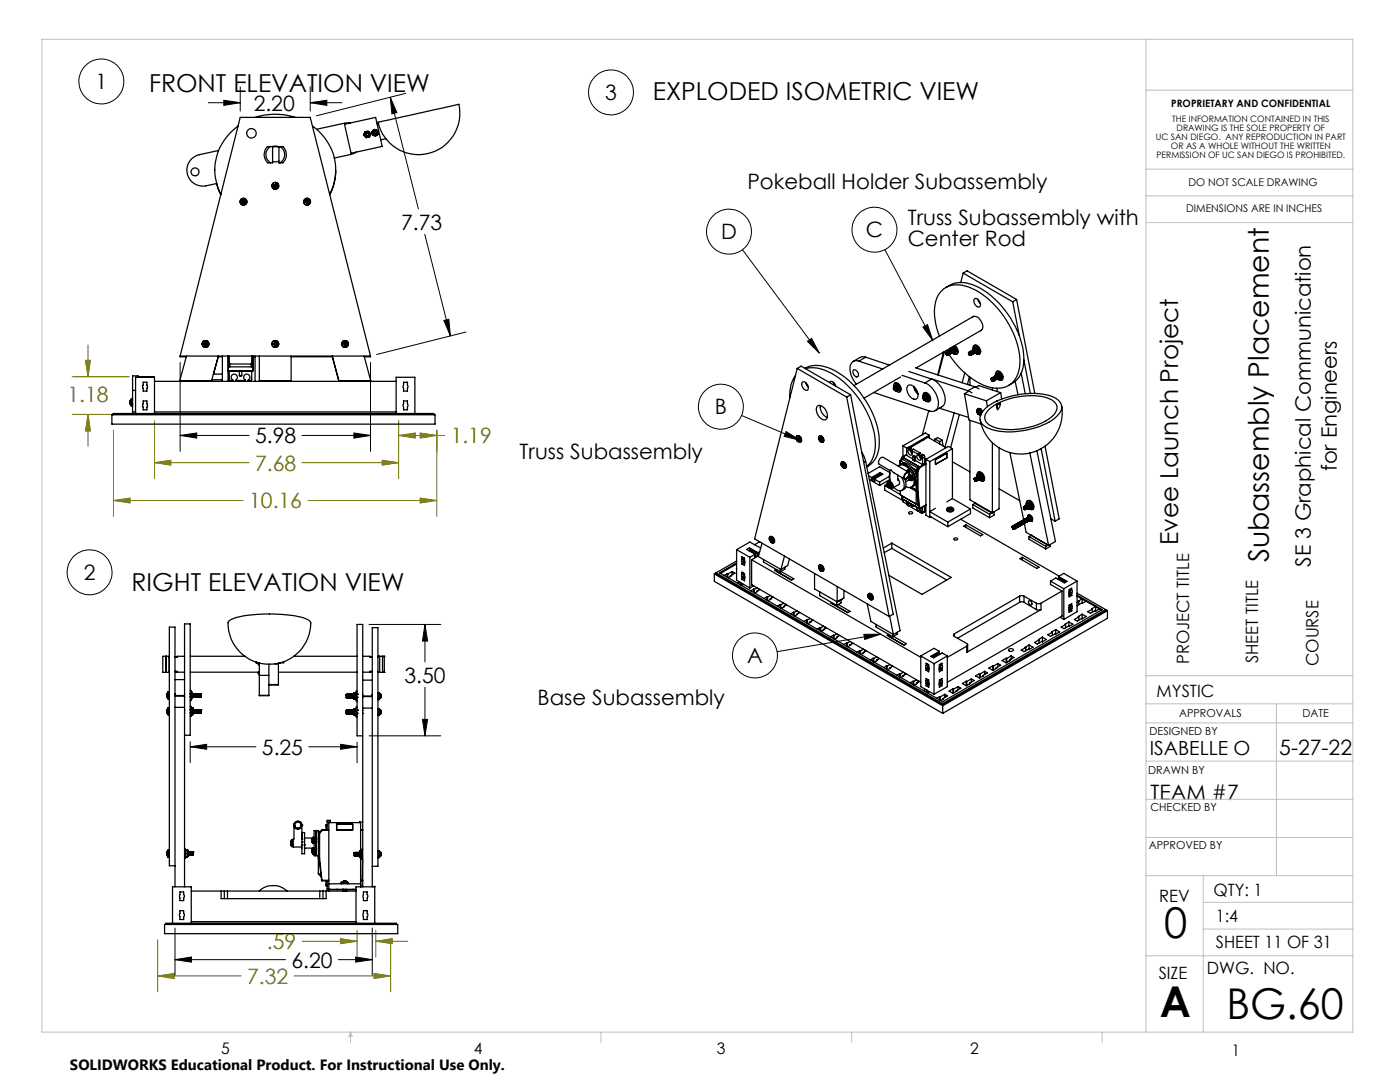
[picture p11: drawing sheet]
<svg xmlns="http://www.w3.org/2000/svg" width="279mm" height="216mm" viewBox="0 0 279 216" stroke-linecap="round" stroke-linejoin="round" font-family="sans-serif">
<defs><g id="words">
<g font-size="8.5">
<text x="232.3" y="187.1">0</text>
<text x="231.5" y="202.9">A</text>
<text x="244.8" y="203.2">BG.60</text>
</g>
<text font-size="5.6" x="253.2" y="112.2" transform="rotate(-90 253.2 112.2)">Subassembly Placement</text>
<g font-size="4.9">
<text x="29.8" y="18.3">FRONT ELEVATION VIEW</text>
<text x="130.3" y="20">EXPLODED ISOMETRIC VIEW</text>
<text x="235.1" y="108.7" transform="rotate(-90 235.1 108.7)">Evee Launch Project</text>
<text x="26.3" y="117.9">RIGHT ELEVATION VIEW</text>
</g>
<g font-size="4.2">
<text x="19.1" y="17.8">1</text>
<text x="50.6" y="22.1">2.20</text>
<text x="120.8" y="19.9">3</text>
<text x="149.2" y="37.6">Pokeball Holder Subassembly</text>
<text x="80.1" y="45.8">7.73</text>
<text x="143.9" y="47.7">D</text>
<text x="172.8" y="47.3">C</text>
<text x="181.1" y="44.9">Truss Subassembly with</text>
<text x="181.1" y="49.1">Center Rod</text>
<text x="142.7" y="82.6">B</text>
<text x="50.9" y="88.5">5.98</text>
<text x="103.7" y="91.5">Truss Subassembly</text>
<text x="266.8" y="94" transform="rotate(-90 266.8 94)">for Engineers</text>
<text x="261.6" y="113.1" transform="rotate(-90 261.6 113.1)">SE 3 Graphical Communication</text>
<text x="16.7" y="115.7">2</text>
<text x="80.7" y="136.2">3.50</text>
<text x="149.1" y="132.3">A</text>
<text x="107.3" y="140.7">Base Subassembly</text>
<text x="52.3" y="150.6">5.25</text>
<text x="255.3" y="150.7">5-27-22</text>
<text x="229.6" y="159.5">TEAM #7</text>
<text x="58.2" y="193.1">6.20</text>
</g>
<g font-size="4.2" fill="#808000">
<text x="13.5" y="80.3">1.18</text>
<text x="89.9" y="88.5">1.19</text>
<text x="50.9" y="93.9">7.68</text>
<text x="49.7" y="101.5">10.16</text>
<text x="53.3" y="189.4">.59</text>
<text x="49.3" y="196.3">7.32</text>
</g>
<text font-size="3.9" x="229.4" y="150.7">ISABELLE O</text>
<g font-size="3.4">
<text x="237.3" y="132.5" transform="rotate(-90 237.3 132.5)">PROJECT TITLE</text>
<text x="251.1" y="132.3" transform="rotate(-90 251.1 132.3)">SHEET TITLE</text>
<text x="263.1" y="133" transform="rotate(-90 263.1 133)">COURSE</text>
<text x="230.8" y="139">MYSTIC</text>
<text x="231.3" y="180">REV</text>
<text x="242.2" y="178.7">QTY: 1</text>
<text x="242.7" y="183.9">1:4</text>
<text x="242.7" y="189.2">SHEET 11 OF 31</text>
<text x="231.3" y="195.4">SIZE</text>
<text x="240.9" y="194.3">DWG. NO.</text>
</g>
<g font-size="3.2">
<text x="44.2" y="210.4">5</text>
<text x="94.6" y="210.3">4</text>
<text x="143.1" y="210.4">3</text>
<text x="193.6" y="210.3">2</text>
<text x="245.8" y="210.7">1</text>
</g>
<text font-size="3" x="14" y="213.5">SOLIDWORKS Educational Product. For Instructional Use Only.</text>
<g font-size="2.2">
<text x="235.3" y="143.1">APPROVALS</text>
<text x="259.9" y="143.1">DATE</text>
<text x="229.4" y="146.7">DESIGNED BY</text>
<text x="229.1" y="154.5">DRAWN BY</text>
<text x="229.6" y="161.8">CHECKED BY</text>
<text x="229.3" y="169.4">APPROVED BY</text>
</g>
<g font-size="2.1">
<text x="237.2" y="37.1">DO NOT SCALE DRAWING</text>
<text x="236.7" y="42.3">DIMENSIONS ARE IN INCHES</text>
</g>
<text font-size="2" x="233.8" y="21.4">PROPRIETARY AND CONFIDENTIAL</text>
<g font-size="1.8">
<text x="230.7" y="27.9">UC SAN DIEGO. ANY REPRODUCTION IN PART</text>
<text x="233.7" y="29.7">OR AS A WHOLE WITHOUT THE WRITTEN</text>
<text x="233.9" y="24.4">THE INFORMATION CONTAINED IN THIS</text>
<text x="234.8" y="26.2">DRAWING IS THE SOLE PROPERTY OF</text>
<text x="230.8" y="31.5">PERMISSION OF UC SAN DIEGO IS PROHIBITED.</text>
</g>
</g></defs>
<g fill="none" stroke="#000" stroke-width=".2">
<path d="M47.9 17.3v4.9M61.9 17.3v4.9M77.9 19.4l1.3 3.1-1 .2zM77.9 19.4l5.6 22.3M81 18.6l-17.9 4.5M41.6 20.5h6.3M44.7 20l3.2 .5-3.2 .5zM61.9 20.5l3.3-.5v1zM61.9 20.5h6.4M84.8 46.7l5.1 20.3M148.2 49.8l15.3 20.6M176.6 49.8l9.6 18.1"/>
<path d="M35.9 72.3v17.8M73.9 72.3v17.8M88.6 64l1-.3 .3 3.3zM93 66.3l-17.8 4.4M161.1 68.1l.9-.6 1.5 2.9zM184.2 65.3l.9-.5 1.1 3.1zM35.9 86.9l3.4-.5v1zM35.9 86.9h13.8M60.3 86.9h13.6M70.6 86.4l3.3 .5-3.3 .5zM148 82.9l11.7 5M156.9 86.1l2.8 1.8-3.2-.8z"/>
<path d="M73.7 124.6h14.3M84.8 124.6l.5 3.3h-1zM84.8 124.6v7.5M84.8 137.1v9.7M172.4 126.6l3.4-.1-3.2 1.1zM175.8 126.5l-20.7 3.5M38 149l3.2-.5v1zM38 148v4.2M38 149h13.1M61.6 149h9.7M68 148.5l3.3 .5-3.3 .5zM71.3 148.1v4.1"/>
<path d="M73.7 146.8h14.3M84.3 143.5h1l-.5 3.3zM34.9 191.5l3.3-.5v1zM34.9 185.2v9.5M34.9 191.5h22.1M67.5 191.5h6.8M71 191l3.3 .5-3.3 .5zM74.3 185.2v9.5"/>
<circle cx="20.2" cy="16.2" r="4.5"/>
<circle cx="121.9" cy="18.4" r="4.5"/>
<circle cx="145.5" cy="46.2" r="4.5"/>
<circle cx="174.5" cy="45.9" r="4.5"/>
<circle cx="143.9" cy="81.2" r="4.5"/>
<circle cx="17.9" cy="114.2" r="4.5"/>
<circle cx="150.7" cy="130.8" r="4.5"/>
</g>
<g fill="none" stroke="#808000" stroke-width=".2">
<path d="M14.4 75.2h11.4M17 71.9h1.1l-.5 3.3zM17.6 68.8v6.4M14.4 82.7h11.4M17.6 82.7l.5 3.3h-1.1zM17.6 82.7v6.3M22.6 99.9l3.4-.5v1zM22.6 85.8v17.2M22.6 99.9h25.9M30.8 92.3l3.3-.5v1zM30.8 84v11.5M30.8 92.3h18.9"/>
<path d="M60.3 92.3h19.3M61.5 99.9h25.7M76.3 91.8l3.3 .5-3.3 .5zM79.6 86.9l3.3-.5v1zM79.6 84v11.5M79.6 86.9h9.2M83.9 86.4l3.3 .5-3.3 .5zM83.9 99.4l3.3 .5-3.3 .5zM87.2 85.8v17.2M31.5 194.7l3.2-.5v1.1zM31.5 187.5v10.4M31.5 194.7h16.6"/>
<path d="M58.7 194.7h19.3M60.3 187.8h11M67.9 187.3l3.4 .5-3.4 .5zM71.3 185.7v5.3M74.6 194.2l3.4 .5-3.4 .6zM75 187.8l3.3-.5v1zM75 185.7v5.3M75 187.8h6.4M78 187.5v10.4"/>
</g>
<g fill="none" stroke="#c0c0c0" stroke-width=".2">
<path d="M8.4 7.8h261.6v198.2h-261.6zM228.7 7.8v198.2M228.7 18h41.3M228.7 33.8h41.3M228.7 39.1h41.3M228.7 44.4h41.3M228.7 134.8h41.3M228.7 159.5h41.3M228.7 151.9h41.3M228.7 144.3h41.3M228.7 140.4h41.3M254.7 140.4v34.3"/>
<path d="M228.7 174.7h41.3M228.7 167.1h41.3M240.1 174.7v31.3M228.7 190.7h41.3M240.1 185.4h29.9M240.1 180.1h29.9M70 206v2.1M70 206l.3 .8h-.7zM119.9 206v2.1M170 206v2.1M220 206v2.1"/>
</g>
<g fill="#000">
<path d="M161.1 68.1l.9-.6 1.5 2.9zM184.2 65.3l.9-.5 1.1 3.1zM156.9 86.1l2.8 1.8-3.2-.8zM172.4 126.6l3.4-.1-3.2 1.1z"/>
<path d="M35.9 86.9l3.4-.5v1zM70.6 86.4l3.3 .5-3.3 .5zM44.7 20l3.2 .5-3.2 .5zM61.9 20.5l3.3-.5v1zM77.9 19.4l1.3 3.1-1 .2zM88.6 64l1-.3 .3 3.3zM84.8 124.6l.5 3.3h-1zM84.3 143.5h1l-.5 3.3zM68 148.5l3.3 .5-3.3 .5zM38 149l3.2-.5v1zM34.9 191.5l3.3-.5v1zM71 191l3.3 .5-3.3 .5z"/>
</g>
<path d="M83.9 86.4l3.3 .5-3.3 .5zM79.6 86.9l3.3-.5v1zM76.3 91.8l3.3 .5-3.3 .5zM30.8 92.3l3.3-.5v1zM22.6 99.9l3.4-.5v1zM83.9 99.4l3.3 .5-3.3 .5zM17.6 82.7l.5 3.3h-1.1zM17 71.9h1.1l-.5 3.3zM31.5 194.7l3.2-.5v1.1zM74.6 194.2l3.4 .5-3.4 .6zM67.9 187.3l3.4 .5-3.4 .5zM75 187.8l3.3-.5v1z" fill="#808000"/>
<g fill="none" stroke="#000" stroke-width=".25">
<path d="M43.2 36.6l.9 2.2M43.6 30l-3.8 .9a3.2 3.2 0 0 0-2.4 3.7 3.2 3.2 0 0 0 3.7 2.5l2.2-.5M47.5 25.2a10.6 10.6 0 0 0-3.4 13.6M48.3 40l.2 .1M48.3 40l-.1 .2M48.6 40h.2M48.7 39.9l.2 .1M48.7 39.9l-.1 .1M48.9 40l-.1 .1M48.9 40h-.1M50.9 23.4a13 13 0 0 1 8 0M53.4 29.2h1v3.3h-1a2.26 2.26 0 0 1 0-3.3z"/>
<path d="M53.9 29.2a1.9 1.9 0 0 0 .1 3.3M54.3 29.2l.6-.1 .8 .2M54.4 29.4l.8-.1 .5 .2M54.6 37l.1 .1M54.6 37h.1M54.6 36.8l.2 .1M54.6 36.8v.2M54.6 36.8l.1 .1M54.7 37.4l.2 .1M54.7 37.1h.1M54.7 36.9l-.1 .1M54.7 36.9h.1"/>
<path d="M54.8 37.1h.1M54.8 37.1v.1M54.8 37.2h.1M54.8 37.2l-.1 .2M54.8 37.3l.1 .1M54.8 36.9h.1M54.9 36.9h.1M54.9 37.4v.1M54.9 37.3h.1M54.9 37.3v.1M55 37.3l-.1 .2M55 37.3h.1"/>
<path d="M55 36.8l.1 .1M55 36.8l-.1 .1M55 37.2h.1M55 36.7l.2 .1M55 36.7l-.1 .2M55 37.2v.1M55 37.2l-.1 .1M55 36.7v.1M55 37.3h-.1M55.1 37.3h.1M55.1 36.9v.1M55.1 37.2v.1"/>
<path d="M55.1 37h.1M55.1 37v.1M55.1 36.9h.1M55.1 37.2l.1 .1M55.1 37.1h.1M55.2 37l.1 .1M55.2 37h.1M55.2 36.8l-.1 .1M55.2 37l-.1 .1M55.2 37.3h.1M55.2 37.1v.2M55.2 37.1h.1"/>
<path d="M55.3 37.1l-.1 .2M55.7 29.2h.8a2.26 2.26 0 0 1-.1 3.3h-.7zM55.7 32.1l-.8 .2-.5-.1M55.9 29.2a1.9 1.9 0 0 1 0 3.3M61.2 39.9h.2M61.2 39.9v.1M61.2 40h.1M61.2 40v.1M61.3 40v.1M61.4 39.9v.1M61.4 39.9l-.1 .1M62.4 25.2a10.6 10.6 0 0 1 3.4 13.6"/>
<path d="M67 34l-.1 1.4a10.2 10.2 0 0 1-1.1 3.4M68.8 24.8l6.2-1.4 1.3 5.8-6.2 1.4zM69.9 24.6h-1.2l-5.5 1.2M71.2 30.3l-1.1 .5-3.4 .7M72.7 26.7l.1 .5M72.7 26.7l-.1 .3 .2 .2M72.8 27.2l.6 .2M72.8 27.2l.3 .3 .3-.1M73 27l.2 .1 .2-.1M73 27a.33 .33 0 0 0 .4 .2 .33 .33 0 0 0 .2-.5 .33 .33 0 0 0-.5 0l-.1 .2 .2 .2M73 26.9v.1M73.1 26.6l-.1 .3"/>
<path d="M73.1 26.2l-.4 .5M73.1 26.2l.6 .2M73.1 26.2h.4l.2 .2M73.1 26.2l-.3 .1-.1 .4M73.2 26.5l-.2 .1v.4M73.2 26.5l-.2 .1M73.3 26.5a.36 .36 0 0 1 .3 .3 .36 .36 0 0 1-.2 .4 .35 .35 0 0 0 .2-.5 .35 .35 0 0 0-.4-.2M73.4 27a.25 .25 0 0 0 .1-.4 .25 .25 0 0 0-.4 .1 .25 .25 0 0 0 .1 .4M73.4 27l-.2 .1M73.7 26.4l.2 .6M73.7 26.4l.2 .3v.3M73.9 27l-.5 .4"/>
<path d="M73.9 27l-.1 .3-.4 .1M74.3 26.6l.3 .5M74.3 26.6v.4l.3 .1M74.4 26l-.1 .6M74.4 26l-.2 .3 .1 .3M74.5 26.6l.3 .2 .2-.1M74.5 26.6a.31 .31 0 0 0 .4 .3 .31 .31 0 0 0 .2-.5 .31 .31 0 0 0-.5-.1v.3l.2 .1M74.5 26.6v.1M75 26.7a.27 .27 0 0 0 0-.4 .27 .27 0 0 0-.4 .1 .27 .27 0 0 0 .2 .3M75 26.7h-.2M75 25.9l-.6 .1M75 25.9l.4 .5"/>
<path d="M75 25.9l.4 .1v.4M75 25.9l-.3-.1-.3 .2M75.2 26.9l-.6 .2M75.2 26.9l-.2 .3-.4-.1M75.4 26.4l-.2 .5M75.4 26.4l.1 .3-.3 .2M75.5 24.4l16-3.6a8.2 8.2 0 0 1-6.2 9.9 8.2 8.2 0 0 1-9.8-6.3zM75.5 24.6l-.3 .1M77 27.7l-1 .2M48.2 40.2l.2 .1M48.2 40.2h.1M48.3 40.5l.2 .1"/>
<path d="M48.3 40.2h.1M48.4 40.3h.1M48.4 40.3v.1M48.4 40.4l-.1 .1M48.4 40.2h.1M48.4 40.5h.1M48.4 40l-.1 .2M48.4 40.4h.1M48.4 40.2v.1M48.4 40.5h-.1M48.4 40.4v.1M48.5 40.1h.1"/>
<path d="M48.5 40.5v.1M48.6 40.5l-.1 .1M48.6 40h.1M48.6 40l-.1 .1M48.6 40.5h.1M48.6 40.5h-.1M48.6 40.4h.1M48.6 40.4v.1M48.7 40.4h.1M48.7 40.4l.2 .1M48.7 40.4l.1 .1M48.8 40.2h.1"/>
<path d="M48.8 40.1h.1M48.8 40.1v.1M48.8 40.2v.1M48.8 40.3h.1M48.8 40v.1M48.8 40.5h.1M48.8 40.3h.2M48.9 40.3l-.1 .2M48.9 40.3h.1M49 40.3l-.1 .2M60.9 40.1h.2M60.9 40.1v.3"/>
<path d="M60.9 40.4h.2M60.9 40.1l.1 .1M61 40.2v.1M61 40.2h.1M61 40.3l-.1 .1M61 40.3h.1M61.1 40.1h.1M61.1 40.4h.1M61.1 40.3h.1M61.1 40.3v.1M61.1 40.3l.1 .1M61.2 40.4v.1"/>
<path d="M61.2 40.5h.1M61.2 40.5v.1M61.2 40.6h.2M61.2 40.1h-.1M61.2 40.4h.1M61.2 40.1h.1M61.2 40.4h-.1M61.2 40.1l-.1 .1M61.3 40.4v.1M61.3 40.4l.1 .1M61.3 40h.1M61.3 40.1h.1"/>
<path d="M61.3 40.5l.1 .1M61.4 40.5v.1M61.4 40.5h.1M61.4 40.1h.1M61.4 40.4h.1M61.4 40.4h-.1M61.4 40.4v.1M61.4 40.1l.1 .1M61.5 40.4h-.1M61.5 40.4h.1M61.5 40.4h.2M61.5 40.1h.2"/>
<path d="M61.5 40.1h.1M61.5 40.3h.1M61.5 40.2h.1M61.5 40.3v.1M61.5 40.3l-.1 .1M61.6 40.2v.1M61.6 40.3l.1 .1M61.7 40.1v.3M61.7 40.1l-.1 .1M188.7 57.4a5.6 5.6 0 0 1 6.2-.2 18.2 18.2 0 0 1 9.4 14 5.4 5.4 0 0 1-3 5.7M192.2 54.5l-.5 1.9M192.2 54.5l9.9 5.7"/>
<path d="M192.2 54.5l.8-.5 9.9 5.8M194.5 59.7a1.05 1.05 0 0 1 1.2 1.3l-.2 .2a1.04 1.04 0 0 1-1.1-1.4zM195.2 59.7l.2 .7 .3 .2M202.9 59.8l-.8 .4M202.9 59.8l3.6 18.7M26.2 79.7l-.2 .4M26.2 79.7v1.3M26.2 79.6v.1M26.2 79.6v1.4M26.2 79.6h.2M26.4 79.6l.1 .1M26.4 79.6v1.4"/>
<path d="M26.5 77.9v4.3h.6M26.5 77.9h.6M27.6 75.3v-.3h-1.1v2.9M27.6 75.2h3.2v7.3M28.5 75.2v.1M28.6 76.3h.7l.2 .9-.2 .8h-.7l-.2-.8zM29.3 75.2v.1M30.8 75.3h-3.7v7.2M30.8 76.1h48.3M35.9 76v.1M35.9 71h38M36.7 76v.1"/>
<path d="M37.2 71.2h-1.3l12-47.8h14l12 47.8h-1.2M37.2 71l-1.3 5h6.3l1.4-5M40.7 68.5v.2M40.7 68.7l.1 .1M40.7 68.5h.2M40.7 68.7h.2M40.8 68.5h.1M40.8 68.5h-.1M40.8 68.8h.1M40.8 68.7v.1M40.9 68.7l-.1 .1M40.9 68.8h.1"/>
<path d="M40.9 68.5h.1M40.9 68.8v.2M40.9 69h.2M40.9 68.3h.2M40.9 68.3v.1M40.9 68.4h.1M40.9 68.4v.1M40.9 68.7l.1 .1M40.9 68.7v.1M40.9 68.3l.1 .1M41 68.4h.1M41 68.8h.1"/>
<path d="M41 68.9h.1M41 68.4l-.1 .1M41 68.9l-.1 .1M41 68.8v.1M41.1 68.4h.1M41.1 68.4v.1M41.1 68.8v.1M41.1 68.9v.1M41.1 68.8v.2M41.1 68.8h.1M41.1 68.4l.1 .1M41.1 68.3v.1"/>
<path d="M41.1 68.7l.1 .1M41.1 68.7v.1M41.1 68.5h.3M41.1 68.7h.3M41.2 68.8h-.1M41.2 68.8h.1M41.2 68.5h.1M41.2 68.5h-.1M41.2 68.7h.1M41.2 68.7v.1M41.2 68.5h.2M41.3 68.5v.2"/>
<path d="M41.4 68.7l-.2 .1M41.4 68.5v.2M41.5 76l.1 .1M41.5 76h.1M41.5 76v.1M41.5 76h.2M41.6 76.1h.1M41.9 76h-.4M42.1 76l-.5 .1M42.2 76.1h.1M42.2 76.1h-.6M42.2 76.1h-.2"/>
<path d="M42.6 74.6h1.8M43.6 71.2h.8M43.6 71l-1 3.6M44.4 75.8h-2.1l-.1 .3M44.4 71v5.1M45.5 71v5.1M45.6 74h.1M45.6 74h4.8M45.6 71v3M45.8 72.5l.1 .1M45.8 71v2.1l.1 .1M45.8 74v1.7l.1 .2h.6a.64 .64 0 0 1-.4-.8 .64 .64 0 0 1 .8-.4 .64 .64 0 0 1 .4 .8l-.2 .4h1.9a.64 .64 0 0 1-.4-.8 .64 .64 0 0 1 .8-.4 .64 .64 0 0 1 .4 .8l-.3 .4h.6l.1-.2v-1.7"/>
<path d="M45.9 72.6h4.2M45.9 73.2h4.2M45.9 72.6v.6M47.8 74v1l.5-.1v-.9M50.1 72.6v.6M50.2 72.5l-.1 .1M50.2 71v2.1l-.1 .1M50.4 74h.1M50.4 71v3M50.5 73.9l-.1 .1M50.5 71v2.9M50.5 71.2h.4"/>
<path d="M50.9 71v5.1M51.8 71v5h6.3M52 76.1h.6M52 76v.1M52.6 76v.1M54.6 68.5v.2M54.6 68.7l.2 .1M54.6 68.5h.2M54.6 68.7h.2M54.7 68.5v.2M54.8 68.5h.1M54.8 68.5h-.2"/>
<path d="M54.8 68.8h.1M54.8 68.7h.1M54.8 68.7v.1M54.8 68.8v.2M54.8 69h.2M54.8 68.3h.2M54.8 68.3v.1M54.8 68.4h.1M54.8 68.4v.1M54.8 68.7l.1 .2M54.8 68.3l.1 .1M54.9 68.9h.1"/>
<path d="M54.9 68.4h.1M54.9 68.4l-.1 .1M54.9 68.9l-.1 .1M55 68.8h.1M55 68.4h.1M55 68.4v.1M55 68.8v.1M55 68.9v.1M55 68.8v.2M55 68.4l.1 .1M55 68.3v.1M55 68.5h.1"/>
<path d="M55.1 68.8h-.1M55.1 68.8h.1M55.1 68.5h.1M55.1 68.5h.2M55.1 68.7h.2M55.1 68.7v.1M55.1 68.7l-.1 .1M55.1 68.5h-.1M55.1 68.7h.1M55.2 68.5v.2M55.3 68.7l-.2 .1M55.3 68.5v.2"/>
<path d="M57.3 76v.1M58.1 71v5.1h-.8M58.1 71.2h8.2M68.4 76v.1M68.5 68.5v.2M68.5 68.7l.2 .1M68.5 68.5h.3M68.5 68.7h.3M68.6 68.5v.2M68.7 68.5h.1M68.7 68.5h-.2M68.7 68.8h.1"/>
<path d="M68.7 68.7v.1M68.8 68.8h.1M68.8 68.8v.2M68.8 69h.2M68.8 68.3h.2M68.8 68.3v.1M68.8 68.4h.1M68.8 68.4l-.1 .1M68.8 68.5h.1M68.8 68.7v.1M68.8 68.8h-.1M68.8 68.7l-.1 .1"/>
<path d="M68.8 68.9h.1M68.8 68.4v.1M68.8 68.9v.1M68.8 68.8v.1M68.9 68.4h.1M68.9 68.8v.1M68.9 68.4l.1 .1M68.9 68.9l.1 .1M69 68.8v.2M69 68.8h.1M69 68.4v.1M69 68.4h.1"/>
<path d="M69 68.3v.1M69 68.5h.2M69 68.7h.2M69 68.7v.1M69 68.5h.1M69 68.8h-.1M69 68.3l-.1 .1M69 68.7h.1M69.1 68.5h.1M69.1 68.5v.2M69.2 68.7l-.1 .1M69.2 68.5v.2"/>
<path d="M72.7 71l1.3 5h-6.4l-1.3-5 1.3 5.1M73.2 76v.1M73.9 76l.1 .1M80.5 76.3h.8l.1 .7-.1 1h-.8l-.1-.8zM158.7 75l-.3 .4a6.8 6.8 0 0 0-.7 3.9M159.1 73.5l-8.5 34 26.8 15.5M159.1 73.5l9.9 5.7M159.1 73.5l.8-.4 9.9 5.7M160.1 76.3a1.04 1.04 0 0 1 1.2 1.3l-.1 .2a1.05 1.05 0 0 1-1.2-1.4zM160.6 73.5a5.7 5.7 0 0 1 5.5 .2 18.2 18.2 0 0 1 9.4 14.1 5.2 5.2 0 0 1-2.5 5.4M160.7 73.6a8.1 8.1 0 0 1 6.8 1.9 18.6 18.6 0 0 1 7.2 12.7 5.9 5.9 0 0 1-1.7 4.9M160.8 76.3l.2 .7 .3 .3"/>
<path d="M165.5 76.3a.59 .59 0 0 1 .6-.2 .59 .59 0 0 1 .5 .5l.2 .4M166.3 76.3l.3 .6M169 79.2l8.4 43.8M169.8 78.8l-.8 .4M169.8 78.8l8.5 43.8-.9 .4M170.3 73.8a.82 .82 0 0 1 .9 .5 .82 .82 0 0 1-.1 .9 1.01 1.01 0 0 1-.8-1.4zM171.4 72.1a1.35 1.35 0 0 0-1.8 1.6l.4 1.4 .9 1.6M171.4 72.1l4.7 1.5M172.8 71.3h-1.1l-1.4 .8M172.8 71.3l-1.4 .8M172.8 71.3l4.7 1.5M178.3 77.5h.1"/>
<path d="M178.3 77.5a.28 .28 0 0 1 .4 .1 .28 .28 0 0 1-.1 .3h-.1M178.3 77v.4M178.3 77a.51 .51 0 0 1 .4-.6 .51 .51 0 0 1 .6 .4l.4 .8a.46 .46 0 0 1-.1 .6 .46 .46 0 0 1-.6-.1M178.3 77.4h.1M178.4 77.4a.26 .26 0 0 1 .2 .2 .26 .26 0 0 1-.1 .3l-.2-.2zM178.5 77l-.2 .4M178.5 77l.4 .1M178.5 77h-.2M178.5 77.9h.1M178.5 77.3a.34 .34 0 0 1 .4 .1 .34 .34 0 0 1 0 .4M178.5 77.3l-.2 .2M178.5 77.3l.4 .3-.2 .3a.31 .31 0 0 0 .1-.4 .31 .31 0 0 0-.3-.2"/>
<path d="M178.5 77.3l-.2 .1M178.5 76.5l.1-.1a1.14 1.14 0 0 1 1.1 1.7l-.2 .1M178.5 77.3h.1M178.6 77.9l.3 .2 .1-.1M178.6 77.2h.1M178.6 77.2a.33 .33 0 0 1 .4 .3 .33 .33 0 0 1-.2 .3M178.6 77.9l.4 .1M178.7 77.2l.3 .4-.1 .2M178.7 76.9l-.2 .1M178.7 76.9l.2 .2M178.7 77.2h-.1M178.9 77.1l.2 .2"/>
<path d="M178.9 77.1l.2 .5M178.9 76.8l.5 .4M178.9 76.8l-.6 .2M178.9 76.8l-.2 .1M179.1 77.6l-.1 .4M179.1 77.3v.3M179.1 77.6l.1 .3M179.4 77.2l.1 .6-.5 .2M179.4 77.2l-.3 .1M179.7 75.2l-7.3 4.2M180 74.9l4.6 1.5M181.2 76.9a1.47 1.47 0 0 1 1.9 1.2l.1 .7a.78 .78 0 0 1-.5 .9 .78 .78 0 0 1-.9-.4 2 2 0 0 1-.6-2.4z"/>
<path d="M181.4 74.1l4.5 1.5M182.4 77.1l.3 .9 .5 .6-.5-.6-.3-.9M182.7 73.4l11.9 3.8M184.2 79.5h.1M184.2 79.5l.1-.2h.1a.25 .25 0 0 1 .3 .3 .25 .25 0 0 1-.3 .2M184.2 79.4a.25 .25 0 0 1 .3 .1 .25 .25 0 0 1-.1 .3zM184.2 79l.1-.4a.93 .93 0 0 1 1.3 .8v.3a.44 .44 0 0 1-.3 .5 .44 .44 0 0 1-.5-.2M184.3 78.9l-.1 .4M184.3 78.9l.4 .2M184.5 79.8h.1M184.4 79.2a.36 .36 0 0 1 .4 .1 .36 .36 0 0 1-.1 .5M184.4 78.4a1.05 1.05 0 0 1 1.3 1.2l-.3 .6"/>
<path d="M184.4 79.2l-.2 .2M184.4 79.2l.3 .4v.2h-.1M184.4 79.2a.33 .33 0 0 1 .3 .2 .33 .33 0 0 1-.1 .4M184.4 79.2l-.2 .1M184.4 79.2h.1M184.5 79.2h.1M184.5 79.2a.32 .32 0 0 1 .3 .2 .32 .32 0 0 1-.1 .4M184.5 79.2l.4 .3-.1 .3M184.5 79.9l.4 .1M184.6 76.4a4.3 4.3 0 0 1 2.4 5.2 1.27 1.27 0 0 1-1.5 .4l-11.2-3.7M184.6 78.8l-.3 .1M184.6 79.9l.3 .1"/>
<path d="M184.6 78.8l.1 .3M184.7 78.7l.5 .4M184.7 79.1l.3 .2M184.7 79.1l.3 .5M184.7 78.7l-.5 .3v.3M184.7 78.7l-.1 .1M185 79.6l-.1 .4M185 79.3v.3M185 79.6l.1 .3M185.1 79.9l-.2 .1M185.2 79.1l.1 .7-.2 .1M185.2 79.1l-.2 .2"/>
<path d="M185.9 75.6a4.5 4.5 0 0 1 2.6 4.9l-.3 .5-1.6 1M185.9 75.6l7.3 2.4M185.9 75.6l-1.3 .8M187.5 67.1a10.1 10.1 0 0 1-.2-8.2 4.4 4.4 0 0 1 5.4-1.8 15.6 15.6 0 0 1 8.7 7.7 13.6 13.6 0 0 1 1.9 9.1 4.4 4.4 0 0 1-6.3 3.2 15.9 15.9 0 0 1-7.6-6.3l.1-.2M188.3 70.3l-1.2 4.5M188.5 70.2l-1.2 4.6M188.8 70.6v.1M188.8 70.7v-.2a.24 .24 0 0 1 .3 0 .24 .24 0 0 1 .1 .3M188.8 70.5a.19 .19 0 0 1 .3 .1 .19 .19 0 0 1-.2 .2l-.1-.1M188.8 70.5a.22 .22 0 0 1 .3 .1 .22 .22 0 0 1-.1 .3v-.1M188.8 70.3a.37 .37 0 0 1 .5 .4M188.8 70.5v.2"/>
<path d="M188.8 70.3v.2M188.9 69.9l.2 .3M188.9 70.3l-.1 .2M188.9 70.3l.4 .4M188.9 70.3h.3l.2 .3M188.9 70.3h-.1M189.1 70.2h.2l.2 .4M189.1 70.2h.3l.1 .4M189.2 70.1v.1a.31 .31 0 0 1 .3 0 .31 .31 0 0 1 .2 .3l-.2-.3zM189.3 70.1l.2-.1 .3 .4M189.3 70.1a.37 .37 0 0 1 .5 .3M189.3 70.7l-.1 .2"/>
<path d="M189.4 70h.2l.3 .3M189.4 70.6l-.1 .2M189.4 70.6h.1M189.5 69.9v.1a.37 .37 0 0 1 .5 .3l-.2-.3zM189.5 70.6h.1M189.6 69.9h.3l.2 .3M189.6 69.9a.35 .35 0 0 1 .5 .3M189.7 70.5l-.2 .2M189.7 69.5h.1M189.7 69.5v.3zM189.7 69.9l.3-.1 .2 .4M189.7 69.8h.3l.3 .4"/>
<path d="M189.8 70.4l-.1 .2M189.8 69.7h.3l.3 .4-.3-.3zM189.9 69.7a.38 .38 0 0 1 .4 .2 .38 .38 0 0 1-.1 .4l.1-.2M189.9 70.3l-.1 .3M189.9 70.3h.1M190 70.3l-.1 .2M190.1 70.5h.1M190.1 69.5l.4 .5M190.1 69.5l.3 .1M190.1 69.5h-.4M190.1 69.2l.5 .3M190.1 69.5l-.2-.1-.2 .1"/>
<path d="M190.1 70.2l-.1 .2M190.1 70.5l.3 .1M190.2 70.2l-.1 .2M190.2 70.2h.1M190.3 70.1h.1M190.4 70.1l-.1 .1M190.4 69.6l.1 .4M190.4 69a1.06 1.06 0 0 1 .4 1.7l-.5-.1M190.5 70l.1 .2M190.5 70v.4M190.5 70.4l-.4 .1M190.5 70.4l-.1 .2"/>
<path d="M190.6 69a1.06 1.06 0 0 1 .3 1.7M190.6 69.5l.2 .6M190.6 69.5l-.2 .1M190.6 70.2l-.1 .2M190.8 70.1l-.4 .5M190.8 70.1l-.2 .1M192.5 78.6l4.4 1.4M192.5 78.6l.9 5.2 2.4 .8M192.5 74.4l-.5 2M193.2 78l.8 .4M193.2 78.1l-.7 .5M193.3 70.5h.1"/>
<path d="M193.3 70.5a.18 .18 0 0 1 .1-.2 .18 .18 0 0 1 .2 .2l.1 .3-.2 .1M193.3 70.4h.1a.25 .25 0 0 1 .2 .2 .25 .25 0 0 1-.1 .3zM193.5 70.9h.1M193.5 75.2l-.4 1.5M193.6 70.3h-.2l-.1 .2M193.6 70.3l.2 .3-.1 .3M193.6 70.3l.3 .3v.2h-.2M193.6 70.3l-.3 .1M193.6 70.3h.1M193.6 75.2v1.7M193.7 70.2l-.3 .1M193.7 70.2a.32 .32 0 0 1 .2 .3 .32 .32 0 0 1 0 .3v-.3z"/>
<path d="M193.8 70.2h-.3M193.8 70.2a.32 .32 0 0 1 .3 .2 .32 .32 0 0 1-.1 .3l.1-.3zM193.9 70.1h-.2M193.9 70.1l.3 .3-.1 .3M193.9 70.1h.1M194 70l-.2 .1M194 70l.3 .4-.1 .2M194 70h.1M194.1 70h-.2M194.1 70l.3 .4-.1 .2M194.1 70h.1M194.1 70l.2 .1v.5"/>
<path d="M194.1 63.3a1.37 1.37 0 0 1 1.8 1l.2 .4a1.01 1.01 0 0 1-.4 1.3M194.2 69.6v.2zM194.2 69.6a.5 .5 0 0 1 .3-.7 .5 .5 0 0 1 .6 .3l.4 .8a.53 .53 0 0 1-.4 .7l-.4-.2M194.2 69.9l-.2 .1M194.3 69.9l.2 .3v.3zM194.3 69.4l.2-.1 .5 .1M194.3 69.4l.2 .1M194.3 69.4l-.1 .2M194.3 63.1l-23.9 13.8M194.3 69.9h-.2M194.3 69.9l.3 .2-.1 .3M194.3 69.9a.32 .32 0 0 1 .3 .2 .32 .32 0 0 1-.1 .3"/>
<path d="M194.4 69.7a.36 .36 0 0 1 .4 .2 .36 .36 0 0 1-.1 .4M194.4 69a.97 .97 0 0 1 1.3 .9v.5l-.3 .3M194.5 69.7h.1M194.5 69.5l-.3 .1M194.5 69.5l.4 .4M194.5 69.5h.3M194.5 70.4l.2 .1M194.5 69.8h-.3M194.5 69.8l.2 .3v.2v-.2zM194.5 69.8h.1M194.6 77.2l.8 .4M194.6 77.2l-1.4 .8"/>
<path d="M194.6 69.7h-.3M194.6 69.7l.2 .4M194.6 69.7h.1M194.6 69.7l.3 .4M194.7 70.5l.2 .1M194.8 77.3l.5-.4 4.4 1.5M194.8 69.5l.1 .4M194.8 70.2l-.1 .1M194.9 69.9l.2 .2M194.9 69.9l.1 .5M195 69.4l.3 .6M195 70.4l-.3 .1"/>
<path d="M195 70.4l-.1 .2M195 69.4l-.2 .1M195.1 70.1l-.1 .3M195.3 70l-.1 .4-.3 .2M195.3 70l-.2 .1M195.9 65.9l-13.1 7.5M196.9 80l.2 1.1M197.8 75.7h.1M197.8 75.7a.26 .26 0 0 1 .4 0 .26 .26 0 0 1-.2 .4M197.8 75.6a.23 .23 0 0 1 .3 .2 .23 .23 0 0 1-.1 .3zM198 76.1h.1M198 75.5h-.1l-.1 .2"/>
<path d="M198 75.5l.3 .2v.4l.1-.2-.3-.4M198 75.5h.1M198 77.4v.4M198.1 75.5l-.3 .1M198.2 75.4l-.3 .1M198.2 75.4a.32 .32 0 0 1 .2 .2 .32 .32 0 0 1-.1 .4l.1-.3zM198.3 75.4h-.3M198.3 75.4l.2 .2v.3v-.3zM198.3 75.4h.1M198.4 75.3h-.2M198.4 75.3l.2 .3-.1 .2M198.4 75.3h.1"/>
<path d="M198.5 75.2h-.2M198.5 75.2l.3 .4-.2 .2M198.5 75.2h.1M198.6 75.1l-.2 .1M198.6 75.1a.35 .35 0 0 1 .2 .6v-.4zM198.6 74.9l.1 .1M198.7 74.6h.2M198.7 74.6l-.1 .3M198.7 74.7a.5 .5 0 0 1 .3-.6 .5 .5 0 0 1 .6 .3l.4 .8a.5 .5 0 0 1-.1 .6 .5 .5 0 0 1-.7-.1M198.7 75.1h-.2M198.7 75.1a.35 .35 0 0 1 .2 .6l.1-.2zM198.8 75l-.2 .1"/>
<path d="M198.8 75l.3 .3-.1 .3M198.8 75a.32 .32 0 0 1 .3 .3 .32 .32 0 0 1-.1 .3M198.9 74.6l-.3 .3M198.9 74.6l.4 .3M198.9 74.2a.95 .95 0 0 1 1.3 .9v.5l-.4 .3M198.9 74.9h.2zM198.9 77.5l.2 .6M199 75h-.3M199 74.9l.2 .5-.1 .1a.36 .36 0 0 0-.1-.6zM199 75.6l.3 .1M199.1 74.9l.2 .3-.1 .3M199.1 74.9h-.3"/>
<path d="M199.1 74.9l.3 .4-.2 .2M199.1 74.9h.1M199.1 74.9l.3 .5M199.1 74.6l.2 .3M199.1 74.6h-.2M199.3 74.9l.2 .5M199.3 74.9l.2 .2M199.3 74.5l.4 .5M199.3 74.5l-.6 .1M199.3 74.5l-.2 .1M199.5 75.4l-.2 .3M199.5 75.4v.3"/>
<path d="M199.5 75.1v.3M199.5 75.7h-.2M199.7 78.4l.2 1.2M199.7 78.4l-2.8 1.6M199.7 75v.6l-.2 .1M199.7 75l-.2 .1M202.1 60.2l1.3 6.7M202.6 76.1l.6 2.7M203.8 74.5l.8 4.1M204.3 71.8l1.3 6.7M22.3 82.8h64.5v1.8h-64.5zM22.6 82.8v-.3h64v.3"/>
<path d="M26 80.2h.1M26 80.5l.2 .5M26 80.4v.1M26 80.5h.1M26 80.4h.1M26 80.1v.1M26 80.3v.1M26 80.4v.2v-.1M26 80.3h.1M26 80.2v.1M26 80.1v-.1v.1M26 80.1h.1"/>
<path d="M26.2 81h.1M26.2 81h.2M26.5 80.9l-.1 .1M26.5 80.5v.1M28.6 80h.7l.2 .9-.2 .9h-.7l-.2-.9zM30.8 82.2h48.3M79.1 82.5v-7.2h3.7v7.2M80.5 80h.8l.1 .8-.1 1h-.8l-.1-.8zM158.9 87.1a.66 .66 0 0 1 .8 .3 .66 .66 0 0 1-.1 .8l-.6-.4zM159 87.1h-.1M159 87.5v-.1l.1 .1M159 87.5v.1"/>
<path d="M159 87.6h.1M159 87.6l.1 .1M159 87.8l.2 .1M159 87v.1M159.1 87.7h.1M159.1 87.7l-.1 .1M159.1 87.5h-.1M159.1 87.5v.1M159.1 87.5h.1M159.1 87a.79 .79 0 0 1 .9 .9M159.1 87.6h.1M159.1 87a.77 .77 0 0 1 .8 .4 .77 .77 0 0 1-.2 .8 .81 .81 0 0 0-.7-1.2"/>
<path d="M159.1 87h.1M159.1 87h-.1M159.2 87.6h-.2M159.2 87.9h.1M159.2 87.5h.1l.1 .1M159.2 87.5v.1M159.2 87.5l-.2 .1M159.3 87.9l.1 .1M159.3 87.9h.1M159.3 87.9l.1-.1-.1 .1M159.3 87.7v.1M159.3 87.7h.1"/>
<path d="M159.3 87.5h-.1M159.3 87.8l.2 .1-.1 .1M159.3 87.8h.1M159.3 87.8l-.1 .1M159.3 87.6v.1M159.3 87.6l-.3 .2M159.4 87.6h.1M159.4 87.6l-.3 .1M159.4 87.6h-.1M159.4 87.6l-.1 .1M159.5 88h-.1M163.2 81a1.66 1.66 0 0 1 1.9 1.7 .75 .75 0 0 1-.2 .9 .75 .75 0 0 1-1-.1 1.88 1.88 0 0 1-.7-2.5z"/>
<path d="M163.4 87.3v.3M163.4 87.6l.3 .5M163.4 87.2a.64 .64 0 0 1 .8 0 .64 .64 0 0 1 .2 .7l-.2 .3-.5-.1M163.4 87.6l.1-.5a.74 .74 0 0 1 .7 .4 .74 .74 0 0 1-.1 .7l-.4-.1M163.4 87.5l.1-.1 .1 .1M163.4 87.5l.1 .2M163.5 87.7h.1M163.5 87a.75 .75 0 0 1 .8 .4 .75 .75 0 0 1-.1 .8M163.5 87.7v.1M163.5 87.8h.1M163.5 87.8l.2 .1M163.5 87.5h-.1"/>
<path d="M163.6 87.5v.1M163.6 87.5h.1M163.6 87.6h.1M163.7 87.5l.1-.1 .1 .2M163.7 87.5h.1M163.7 87.5l-.1 .1M163.7 87.9h.1M163.7 80.9a2.25 2.25 0 0 0 1.4 2.4M163.8 87.9h.1M163.8 87.9l.1 .1M163.8 87.7v.1M163.8 87.7h.1"/>
<path d="M163.8 87.5l-.2 .1M163.8 87.7l-.3 .1M163.8 87.5h-.1M163.8 87.8l.1 .2M163.8 87.8h.1M163.8 87.6l-.3 .2M163.9 87.6l-.1 .1M163.9 87.6h.1M163.9 87.8l-.2 .1M163.9 87.6l-.4 .1M163.9 87.8l-.1 .1M163.9 88h.1"/>
<path d="M167.9 92.5l.1 .4M167.9 92.4a.68 .68 0 0 1 .8 .1 .68 .68 0 0 1 .1 .8l-.5 .1M168 92.3a.72 .72 0 0 1 .7 .3 .72 .72 0 0 1-.1 .8h-.3l-.4-.5zM168 92.8v.1M168 92.7h.1M168 92.7v-.1v.2M168 92.9h.1M168 92.9l.1 .1M168 92.2a.75 .75 0 0 1 .8 .4 .75 .75 0 0 1-.1 .8M168.1 93h.1M168.1 92.7h.1M168.1 93v.1"/>
<path d="M168.2 92.8l.1 .1M168.2 92.8h.1M168.2 92.8l-.2 .1M168.3 93.1v.1l-.2-.1M168.3 93.1h.1M168.3 92.9h.1M168.3 92.6l-.1 .2M168.3 92.6l-.2-.1v.2M168.3 92.7h.1M168.3 92.6l-.2 .1M168.3 92.7l-.3 .1M168.3 92.9l-.2 .1"/>
<path d="M168.3 92.9l.2 .1M168.5 93v.1h-.2M168.5 93l-.4 .1M168.5 93l-.2 .1M172 90.3l.4 .8 .4 .9M172.8 92l6.8 33.8-1.3 .8M172.8 92l-.4 .3M173.4 94.9l.6 .4M173.5 95.7l2 1.2M174 95.4l-.1 .3M174 95.3v.1M174.5 95.6l.1 .5-.7-.4"/>
<path d="M174.5 95.6l1 .6M175.5 96.2v.7M175.6 94.8l-1.7 .9M175.6 94.8l.2 .1M175.6 94.4v.4M175.6 94.3l.6 .3-1.7 1M175.6 94.3l-1.6 1M175.6 94.3v.1M175.6 94.4l-1.6 1M176.6 96.9l3.1 1.8M176.6 96.9v.9l3.6 2.1M177.1 96.7l.1 .3"/>
<path d="M177.1 96.6l-.5 .3M177.1 96.3a.71 .71 0 0 1 .7 .3 .71 .71 0 0 1 0 .8 .78 .78 0 0 1-.7-1.1zM177.2 96.9h.1M177.2 96.2l.1-.2a.92 .92 0 0 1 .8 1.4h-.2M177.2 96.2l-.1 .4M177.2 97l.4 .4h.3M177.2 96.8h.1M177.2 96.8v.1M177.2 96.2a.79 .79 0 0 1 .7 1.2M177.2 97h.1M177.2 96.9v.1M177.3 97h.1"/>
<path d="M177.3 96.7h.1M177.3 96.7l-.1 .1M177.3 96.2a.75 .75 0 0 1 .7 .4 .75 .75 0 0 1 0 .8M177.3 97.1l.1 .1M177.3 96.2a.78 .78 0 0 1 .7 1.2M177.3 96.2h-.1M177.3 97v.1M177.4 96.8h.1M177.4 96.6v.2M177.4 96.6h-.1v.1M177.4 96.7l-.2 .1M177.4 96.8l-.2 .1"/>
<path d="M177.4 96.6l-.1 .1M177.4 97.1l.1 .2-.1-.1M177.4 97.1h.1M177.4 96.8l.1 .1M177.4 95.1l-1.9 1.1M177.4 97.1v.1M177.4 96.8l-.2 .2M177.5 97.1h-.1M177.5 97.1h.1M177.5 96.9h.1M177.5 96.9l-.2 .1M177.6 95.7l-2.1 1.2"/>
<path d="M177.6 94.5l-.1 .5 .1 .9M177.6 93.9l-2.1-1.3a.91 .91 0 0 1 .8-1.3l5 2.9M177.6 93.9l.2-.1 .6 .5 2.1 1.3M177.6 93.9v2M177.6 95.9l-.3 .1M177.6 94.3l-2.1-1.2-2.3 1.4M177.6 96.9l-.3 .1M177.6 96.9l.1 .2h-.2M177.6 96.9l-.3 .2M177.7 96.9l-.2 .2M177.7 97l-.2 .1M177.9 97.4h.1"/>
<path d="M178 97.4h-.1M179.2 95.5l.3 .5a.54 .54 0 0 1-.1 .7l-1.3 .7M179.2 94.8v1.1M179.2 93a1.68 1.68 0 0 1 2.4 .8 2.73 2.73 0 0 1 .4 3.3 1.2 1.2 0 0 1-1.2 0M179.6 92h.1M179.6 92v.7M179.7 91.9l-.1 .1M179.7 92.7a1.95 1.95 0 0 1 2.3 1.1 2.77 2.77 0 0 1 .4 3.1l-.2 .1M179.7 92.7a1.64 1.64 0 0 1 2.3 .6 3.1 3.1 0 0 1 .7 3.4l-.5 .3M179.7 97.9v.9M179.7 91.9v.1M179.7 92.7a1.76 1.76 0 0 1 2.2 1 2.73 2.73 0 0 1 .4 3.2l-.1 .1"/>
<path d="M179.7 92h.1M179.7 91.9h.1M179.7 92.7l-.3 .2M179.7 92v.7M179.7 92l.8 .4M179.7 98.8l3.1 1.7M179.7 98.8l3.5 2M179.9 98.9l.1 .5M180 95.3a2.13 2.13 0 0 1 .1 2.5 1.37 1.37 0 0 1-1.7-.5M180 98.9v.6M180 99.4v.1M180 99.5h.1"/>
<path d="M180 99.5l3.4 2M180.1 91.2h.1M180.1 91.2l-.4 .7M180.1 91.2l3.4 2M180.1 91.7l-.4 .2M180.1 91.7l3.1 1.7M180.1 91.7l-.4 .3M180.1 91.2l3.5 2M180.2 99.6v.3M180.2 99.9h.1M180.2 89l.8 .4 .6-.2M180.2 89v2.1"/>
<path d="M180.2 99.6v.5l.7 .5M180.6 95.6a1.56 1.56 0 0 1-.6 2.2M180.7 94.4a.45 .45 0 0 1 .7-.1 .97 .97 0 0 1-.8 1.3l-.2-.5zM180.8 94.5l.3-.2a.63 .63 0 0 1 .2 .8 .63 .63 0 0 1-.7 .4l-.1-.6zM180.9 90.7l-.8 .5M181 94v-.1a.35 .35 0 0 1 .5 0 .35 .35 0 0 1 0 .5M181.1 89.5h-.2v1.4l1.3 .7M181.1 89.5l.3 .1M181.3 93.8l.2 .5M181.3 95.3l.4 .5M181.3 95.3v-.1v.2M181.3 95.4l.1 .1"/>
<path d="M181.4 95.5l-.1 .3-.5 .3M181.4 95.3h.1M181.4 95.3l-.1-.1v.2M181.4 95.5h.1M181.4 95.5l.1 .1M181.4 89.7a.63 .63 0 0 0-.1 .7 .63 .63 0 0 0 .6 .4l.2-.5-.2-.4M181.4 94.8a.73 .73 0 0 1 .6 1.1l-.3-.1M181.4 89.6v.1M181.5 95.6h.1M181.5 95.6v.1M181.5 95.3h-.1M181.5 95.2v.1"/>
<path d="M181.5 95.2l.1-.1-.1 .2M181.6 95.2v.1M181.6 89.2l-.5 .3M181.6 89.2l.3 .2M181.6 95.6v.1h-.1M181.6 95.6h.1M181.6 95.3v.1M181.6 95.3h.1M181.6 95.3l-.3 .1M181.6 95.3l-.2 .2M181.6 95.4h.1M181.6 95.2l-.1-.1v.1"/>
<path d="M181.6 95.2l-.2 .1M181.6 89.9l.3 .1M181.6 95.4l-.2 .1M181.7 95.4l.2 .2h-.2M181.7 95.4h.1M181.7 89.5v.5l.4 .5M181.7 95.8h.1M181.7 95.4l-.2 .2M181.7 97.3v.1M181.7 97.4l1.1 .6M181.7 89.3l3.5-2.1 3.6 2.1M181.8 95.8l.2 .1a.79 .79 0 0 0-.5-1.1 .69 .69 0 0 1 .6 .3 .69 .69 0 0 1-.1 .8"/>
<path d="M181.8 95.5h.1M181.8 95.5l-.3 .2M181.8 95.5l-.2 .1M181.8 97.2l.1 .1M181.9 89.4l-.5 .3M181.9 89.9l1.3 .7M181.9 97.3l1 .6M181.9 89.9l.4-.3 1.3 .8M181.9 89.4l-.5 .2M181.9 97.3l-.2 .1M181.9 95.5l-.2 .1M181.9 97.2l.9 .5"/>
<path d="M181.9 97.2h.1M182 93.3l.8 .4M182.2 97l-.3 .2M182.3 91l-.1 .1v.7l.3 .2M182.3 91l.1 .1M182.4 91.1l.1 .2M182.5 90.9l-.3 .1M182.5 90.9l.1 .1M182.5 90.9l-.2 .1M182.5 91.3v.7M182.6 91l.1 .2M182.6 91l-.2 .1"/>
<path d="M182.7 91.9l-.2 .1M182.7 91.9l1.4 .8M182.7 91.2v.7M182.7 91.2l-.2 .1M182.8 93.7v.1M182.8 98v.1M182.8 93.8v.9M182.8 96.5v1.2M182.8 98.1v2.4M182.9 97.9l.1 .1M182.9 97.9l-.1 .1M183 97.6l-.2 .1"/>
<path d="M183 98h.1M183 93.9v1.2M183 96.2v1.4M183 93.9l.1 .1M183 98l.1 .1M183 98l-.2 .1M183 98l.2 2.7M183 93.8v.1M183 93.8l.1 .1M183.1 93.9l.1 .1M183.1 94h.1M183.1 93.9v.1"/>
<path d="M183.1 98.1h.1M183.1 94v4.1M183.1 98.1l.3 3.4M183.1 93.6l-.1 .2M183.1 93.6l-.3 .2M183.2 93.4l-.1 .2M183.2 93.4l-.4 .3M183.2 90.7a.63 .63 0 0 0-.2 .8 .63 .63 0 0 0 .7 .3l.1-.4-.2-.5M183.2 90.6v.1M183.2 94v4.1M183.2 98.1l.4 3.4M183.4 90.9l.3 .1"/>
<path d="M183.4 90.6v.4l.4 .5M183.5 93.2l.1 .1M183.5 93.2l-.4 .7M183.6 93.2h-.1M183.6 93.2v.1M183.6 90.4l-.4 .3M183.6 90.9l.3 .2M183.6 93.3l-.4 .7M183.6 90.4l-.4 .2M183.9 91.1l.2 .3M184.1 91.4v1.3M184.4 90.8l.1 .4"/>
<path d="M184.4 90.8l-.4-.2-.4 .3M184.4 90.8l-.5 .3M184.5 91.2l-.4 .2M184.5 92.5l-.4 .2M184.5 91.2v1.3M184.5 91.5l.3 .2M184.5 92.5l.3 .1M184.7 92.5l-1.1 .7M184.8 91.7v11.1l.8 .5M184.8 91.7l.8 .4M184.8 92.6l-1.2 .7M185.3 82l-1.2 4.7"/>
<path d="M185.5 86.9l-.8-.5-4.5 2.6M185.5 86.9l-4 2.3M185.5 86.9v.5M185.6 92.1v11.2M186.6 87.6l-.1 .4M186.6 87.6l.9 .5M186.6 87.6l.5-.3 .9 .5M186.7 92.6h.1M186.7 91.7l2.2-1.3v1l-2.2 1.2zM187.5 81.5l5.8 1.8M187.5 88.1v.5M188 87.8l-.5 .3"/>
<path d="M188 87.8l.2 1.2M190.1 89.5l-4.5 2.6M190.1 99.5l-1.2 .7M190.1 99.5l3.6 2.1M190.1 89.5l-.8-.4-4.5 2.6M190.1 89.5v10M190.1 92.1l3.5 2.1M190.4 82.4l-1.8 6.8M191.5 82.7l-1.8 6.6M193.6 83.9v15.8l4.4 2.6M194.4 95.6h.1M194.4 95.6a.23 .23 0 0 1 .3 .1 .23 .23 0 0 1-.1 .3z"/>
<path d="M194.4 95.6l.1-.1h.2a.25 .25 0 0 1 .2 .3 .25 .25 0 0 1-.2 .2M194.7 96h.1M194.7 95.4h-.2l-.1 .2M194.7 95.4l.3 .4-.2 .2M194.7 95.4h.1M194.7 95.4l-.3 .1M194.8 95.4h-.2M194.8 95.4l.3 .3-.2 .2M194.8 95.3l.3 .4-.1 .2M194.8 95.3v.1M194.9 95.3h-.2M194.9 95.3l.3 .3-.1 .2"/>
<path d="M194.9 95.3h.1M195 82.3h.1M195 82.3v-.1a.29 .29 0 0 1 .4 .1 .29 .29 0 0 1-.1 .4l-.1-.1M195 81.9v.3M195 95v.1M195 94.9a.51 .51 0 0 1 .3-.7 .51 .51 0 0 1 .6 .3l.4 .5 .1 .5a.44 .44 0 0 1-.3 .5 .44 .44 0 0 1-.6-.2M195 82.2a.25 .25 0 0 1 .3 .1 .25 .25 0 0 1-.1 .3zM195 95.2l-.2 .1M195 95.2l.3 .3v.3l-.1-.4zM195 94.8h.2M195 94.8v.2M195 95.2h.1"/>
<path d="M195.1 81.6l.2-.1 .5 .1M195.1 81.6l.2 .1M195.1 81.6l-.1 .3M195.1 95.1l-.2 .1M195.1 95.1l.3 .4-.1 .2M195.1 95.1a.32 .32 0 0 1 .3 .3 .32 .32 0 0 1-.1 .3M195.2 94.3a1.1 1.1 0 0 1 1.1 .4 1.1 1.1 0 0 1 .1 1.1l-.2 .2M195.2 82l-.2 .2M195.2 82a.32 .32 0 0 1 .3 .2 .32 .32 0 0 1-.1 .4M195.2 95a.35 .35 0 0 1 .4 .2 .35 .35 0 0 1-.1 .4l.2-.2-.3-.4M195.2 94.8l-.2 .2M195.2 94.8l.4 .2"/>
<path d="M195.2 82.6h.1M195.2 82a.31 .31 0 0 1 .3 .2 .31 .31 0 0 1-.1 .4M195.2 82h.1M195.2 82.6l.1 .1M195.3 95.1h-.3M195.3 95.1l.2 .4-.1 .2M195.3 95.1h.1M195.3 82h.1M195.3 81.7l-.3 .2M195.3 81.7l.4 .4M195.3 82.7l.2 .1M195.3 81.7l.3 .1"/>
<path d="M195.3 95.7l.3 .1M195.3 95h.1M195.3 82h-.1a.38 .38 0 0 1 .4 .2 .38 .38 0 0 1-.1 .4M195.3 82a.31 .31 0 0 1 .4 .2 .31 .31 0 0 1-.2 .4M195.3 82l.4 .4M195.4 95l-.3 .1M195.4 95h.1M195.4 94.7l.2 .3M195.4 94.7l-.2 .1M195.5 82.8h.3M195.6 81.8l.1 .3M195.6 94.6l.4 .5"/>
<path d="M195.6 95l.2 .5M195.6 94.6l-.6 .2M195.6 95l.3 .3M195.6 94.6l-.2 .1M195.7 82.1l.2 .2M195.7 82.1l.1 .5M195.7 82.7l-.2 .1M195.8 81.6l.3 .6M195.8 81.6l-.2 .2M195.8 95.5l-.2 .3M195.8 95.5l.1 .3M195.9 95.3l-.1 .2"/>
<path d="M195.9 95.8h-.3M196 95.1l.1 .5-.2 .2M196 95.1l-.1 .2M196.1 82.1l-.1 .1M196.7 81.4a15.4 15.4 0 0 1 13.6-2.2 2.11 2.11 0 0 1 1.5 1.7 2.11 2.11 0 0 1-.9 2.1 14.2 14.2 0 0 1-9.3 3.2 8.8 8.8 0 0 1-5.4-1.4 1.95 1.95 0 0 1 .2-3zM197.1 82a12.4 12.4 0 0 1 8.6-3 6.7 6.7 0 0 1 4.9 1.4 2 2 0 0 1-.8 2.9 13.9 13.9 0 0 1-11.6 1.9 1.87 1.87 0 0 1-1.6-1.3 1.87 1.87 0 0 1 .5-1.9zM198 88.3v14M198.9 80.9l.2 .8M198.9 80.9h.1M199 80l-.2 .1M199.4 97.5l4.1 2.4M199.4 89.4v12.1l-1.4 .8"/>
<path d="M199.6 80.5l-.7 .4M199.6 80.5a1.61 1.61 0 0 1-.5 1.2M201.5 90.3l2.8 13.4h.2M205 99.9a1.06 1.06 0 0 1 1.1 .5 1.06 1.06 0 0 1-.1 1.3M205.5 90.4l3.8 18.4M206.9 90l3.7 18.1-1.3 .7M207.8 89.5l2.8 14.5M208.6 89l2.8 14.5-.8 .5M211.9 80.9a8.3 8.3 0 0 1-6.7 9.6 8.3 8.3 0 0 1-9.6-6.8M142.6 114.5l45.5 26.3M142.6 114.5v1.5l45.5 26.3M142.9 114.3v.2l45.2 26.1"/>
<path d="M142.9 114.3l-.3 .2M142.9 114.3l45.2 26.1M145.1 114.5h.1M145.1 114.5l-.6 .3M145.1 114.5v.6M145.2 114.5v.7M145.8 114.9h.1l-.6 .4M145.8 114.9v.1M146.1 114.1l.6 .3-.9 .5M146.1 114.1l-.9 .4M146.1 114.1v.6M147 113.4v.1"/>
<path d="M147 109.7v6.1l2.6 1.5M147 109.7l2.6 1.5M147 112.3l-3.4 2 44.5 25.7 31.9-18.4-5.1-2.9M147 111.9l-4.1 2.4M147 112.5l-3.2 1.9M147 113.4h.1M147.6 116.1l-.4 .2M147.7 116.2v.5M147.9 116.3v.5M148.1 111.5v-.4l.5 .3 .1 .7-.1 .3M148.1 111.5v.6M148.1 114.6v-.4l.5 .3 .1 .6-.1 .8-.5-.3"/>
<path d="M148.1 114.6v.5M148.1 112.1v.4M148.1 115.1v.5M148.4 116.6l-.4 .2M148.4 111.3v.6M148.4 114.4v.5M148.4 111.3l-.3 .2M148.4 111.3h.1M148.4 111.9v.4M148.4 114.4h.1M148.4 114.9v.5M148.4 111.9l-.3 .2"/>
<path d="M148.4 112.3l-.3 .2M148.4 112.3l.2 .1M148.4 114.4l-.3 .2M148.4 114.9l-.3 .2M148.4 115.4l-.3 .2M148.4 115.4l.2 .1M148.6 112.4v.5l-.5-.4M149.6 109.5v.3M149.6 109.3l-.6 .3 1.7 1M149.6 109.3l1.7 1M149.6 109.5l1.7 .9M149.6 109.3v.2"/>
<path d="M149.6 111.2v6.1M149.6 109.8l-.1 .1M149.6 109.8l1.7 .9M150 111.7l.1 5M150 111.7l33.8 19.5M150 116.7l33.8 19.4M150.4 116.9l-.8 .4M150.4 117.5l.1 .1M150.4 117.5l-.6 .4M150.4 117.5v.7M150.5 117.6v.7M150.7 110.6l-.1 .6 .7-.5"/>
<path d="M150.7 110.6l-1.1 .6M151.1 117.9l.1 .1-.6 .4M151.1 117.3l-.6 .3M151.1 117.9v.2M151.3 110.4v.3M151.3 110.3v.1M151.4 110.9l-1.4 .8M151.4 117.5v.3M151.6 110.1l-.3 .2M151.6 108.1l-1 .6M151.7 117.6l-.6 .3M151.8 109.4l-2.2-1.2-2.6 1.5"/>
<path d="M152.1 108.4l-.8 2.7 4.6 2.5M152.4 111.6v.5l3.3 2M153.1 119.1l.1 .1M153.1 119.1l-.6 .3M153.1 119.1v.7M153.2 119.2v.6M153.5 107.4l.1 .4M153.6 107.3v-.2a.74 .74 0 0 1 .8 .4 .74 .74 0 0 1 0 .8h-.3M153.6 107.2a.74 .74 0 0 1 .7 .3 .74 .74 0 0 1 0 .8h-.3l-.3-.3-.2-.5zM153.6 107.7l.1 .1M153.7 107.1a.73 .73 0 0 1 .8 .3 .73 .73 0 0 1-.1 .9M153.7 107.6h.1"/>
<path d="M153.7 107.6h-.1v.1M153.7 107.8h.1M153.7 107.8v.1M153.7 107.9h.1M153.7 119.5l.1 .1-.5 .3M153.7 119.5v.1M153.8 107.9h.1M153.8 107.9v.2M153.8 107.6h.1M153.8 107.6h-.1M153.8 118.8l-.6 .4M153.9 108l.1 .1h-.2"/>
<path d="M153.9 108h.1M153.9 107.7l.1 .1M153.9 107.7h.1M153.9 107.6l-.3 .1M153.9 107.5l-.1 .1M153.9 107.7l-.2 .1M154 108h.1M154 107.8h.1M154 107.5l-.1 .2M154 107.5h-.2v.1M154 107.8l-.3 .1M154 107.6h-.3"/>
<path d="M154 107.5l-.2 .1M154 108.3h.1M154 107.8l-.2 .1M154.1 119v.3M154.1 107.8h.1M154.1 107.8l-.3 .3M154.1 107.8v.2h-.1M154.1 107.8l-.2 .2M154.1 107.9l-.1 .1M154.3 119.1l-.6 .4M154.9 113.6l-.3 .2 3.4 1.9M155 113.7v.4l3 1.6"/>
<path d="M155.5 114.3h.1M155.7 113.6v.5M155.9 114l2.5 1.5-.4 .2M156.6 110.9l-.7 2.7M156.6 113.2v.4l-.9 .5M157.6 111.5l-.4 1.4-1.3 .7M162.6 114.4v3.1l4.5 2.6M163.4 113v.5M163.4 113l.1-.2a.74 .74 0 0 1 .7 .3 .74 .74 0 0 1 0 .9l-.4-.1M163.4 112.9a.74 .74 0 0 1 .7 .3 .74 .74 0 0 1 0 .8l-.3-.1-.3-.2-.1-.5zM163.4 113.4l.1 .1M163.5 112.8a.73 .73 0 0 1 .8 .3 .73 .73 0 0 1-.1 .9"/>
<path d="M163.5 113.3h.1M163.5 113.3l-.1-.1v.2M163.5 113.5h.1M163.6 113.5v.1M163.6 113.6h.1M163.6 113.3h.1M163.6 118.1v.8l3.4 1.9M163.6 113.6l.1 .1M163.6 113.3v-.2l.2 .1v.2M163.8 113.7v.1l-.1-.1M163.8 113.7h.1M163.8 113.4v.1"/>
<path d="M163.8 113.4h.1M163.8 113.2v.1M163.8 113.2l-.2 .1M163.8 113.4l-.2 .1M163.8 113.3l-.3 .2M163.8 113.5h.1M163.8 113.3l-.4 .1M163.8 113.5l-.2 .1M163.8 113.5h.2M163.9 113.5h.1M163.9 113.5l-.2 .2M164 113.5v.2h-.2"/>
<path d="M164 113.5l-.2 .2M164 113.6l-.2 .1M167.1 117v3.1M167.4 119.9h.1M167.9 119.6h.1M167.9 119.6l-.5 .3M167.9 119.6v.7l-.9 .5M168.4 117.8v1.5l-1.3 .8M173.3 118.5a.74 .74 0 0 1 .7 .4 .74 .74 0 0 1 0 .8l-.3-.1-.3-.3-.2-.4zM173.3 119.2l-.1-.1a.42 .42 0 0 1 .2-.7 .42 .42 0 0 1 .6 .3l.2 .7-.1 .3h-.3M173.3 119.1l.1 .1M173.4 118.5a.73 .73 0 0 1 .8 .3 .73 .73 0 0 1-.1 .9"/>
<path d="M173.4 119h.1M173.4 119l-.1-.1v.2M173.4 119.2h.1M173.4 119.2l.1 .1M173.5 119.3v.1M173.5 119v-.2l.1 .1v.2M173.5 119h.1M173.5 119h-.1M173.5 119.3h.1M173.6 119.4v.1l-.1-.1M173.6 119.4h.1M173.6 119.3v.1"/>
<path d="M173.6 119.1h.1M173.6 118.9v.1M173.6 119.3h.1M173.6 118.9l-.1 .1M173.6 119.1l-.2 .1M173.6 119l-.2 .2M173.6 119.1l.1 .1M173.6 118.9l-.2 .1M173.6 119l-.3 .1M173.7 119.3h.1M173.7 119.2h.1M173.7 119.6l.1 .1"/>
<path d="M173.7 119.2l-.2 .1M173.8 119.2h.1M173.8 119.2l-.2 .1M173.8 119.2l-.3 .2M173.8 119.2v.2l-.1-.1M173.8 119.2l-.1 .1M178 108.4l11.8 6.8-5.8 3.4-6.6-3.8M178 108.4l-1.7 1M178 109.4l-1.5 .9M178 109.4l10.9 6.3M178 108.4v1M180.9 100l.1 .7 .4 .3"/>
<path d="M181.2 100.2l.2 .7M181.4 102.2a.42 .42 0 0 1 .4-.1 .42 .42 0 0 1 .3 .3 .4 .4 0 0 1-.4 .2 .4 .4 0 0 1-.3-.4zM181.4 100.9v.1M181.8 100.5l.1 .1M181.9 100.6l-.5 .4M181.9 101.1l1.3 .9M181.9 100.6l-.5 .3M182 101l-.1 .1M182.1 100.7v.3l-.2 .1M182.2 100.8l.2 .2h.1M182.2 100.8h.1M182.5 101h.1"/>
<path d="M182.6 101h-.1M182.8 100.5l.4 .3M182.8 100.5h.1M182.8 100.5l.4 .2M183 101.2l.2 .7M183.2 101.9v.1M183.2 100.7v.1M183.4 101.5h.2M183.4 101.5h.1M183.5 101.5l.1 .2M183.6 101.5h.1M183.6 102.2l.3 .2 .2-.1"/>
<path d="M183.6 101.7l-.4 .3M183.6 101.7l-.4 .2M183.7 101.4l.1 .6-.2 .2M183.8 102.1l-.2 .1M184.1 101.2v1.1M184.5 102l-.5 .4M184.5 100.9v1.1M184.5 102l-.4 .3M184.8 100.8l-1.2 .7M185.6 103l3.6 2.1M185.8 103.2l-.2 .1M186.7 101.4l-1.1 .7 3.6 2.1"/>
<path d="M188.9 101.7a.75 .75 0 0 0 .7 .5 .75 .75 0 0 0 .7-.5M189 101.5l.6-.3a.57 .57 0 0 1 .7 .5 .8 .8 0 0 1-1.4-.1zM189.1 101.4l-.1 .1a.68 .68 0 0 0 .5 .6 .68 .68 0 0 0 .8-.4l-.1-.3M189.2 101.3l-.1 .1M189.2 104.2v.9M189.4 101.4h.1M189.4 101.4v.1M189.4 101.5h.1M189.4 101.5l-.1 .1 .1 .1M189.4 101.5v.2M189.4 101.4v.3M189.4 101.3h.1"/>
<path d="M189.4 101.3l-.1 .1h.1M189.4 101.3l.1 .3-.1-.2M189.5 101.3h.1M189.5 101.6l-.1 .1M189.5 101.6h.1M189.5 101.3v.3M189.6 101.3h.1M189.6 101.5l-.1 .1M189.6 101.5h.1M189.6 101.5l.1 .1M189.6 101.3v.2M189.7 101.6h.1"/>
<path d="M189.7 101.6l.1 .1M189.7 101.3h.1M189.7 101.3v.3M189.7 101.2l.5 .2M189.8 101.3l.1 .1h-.1M189.8 101.3h-.1M189.8 101.3v.3v-.2M189.8 101.5l.1 .1-.1 .1M189.8 101.5h.1M189.8 101.4v.1M189.8 101.4h.1M189.8 101.5v.2"/>
<path d="M189.8 101.4v.3M190.4 107.5a.42 .42 0 0 1 .4-.2 .42 .42 0 0 1 .3 .3 .41 .41 0 0 1-.4 .2 .41 .41 0 0 1-.3-.3zM191.7 103.6l19.7 11.4M192.3 105l.5-.3 3.3 2-.4 .2zM192.8 104.7v.6M193.7 101.6l-4.5 2.6M193.7 101.6v.9l-4.5 2.6M194.1 100.7l3.4 1.9M194.1 100.7v.7l3.4 1.9M194.6 100.3v.1M194.6 100.4l3.3 2M194.6 100.4l-.5 .3"/>
<path d="M197.5 102.6v.7M197.9 102.4l-.4 .2M197.9 102.2v.2M198.4 102.1v.7l-.9 .5M202 105.2a.24 .24 0 0 1 .4 0 .24 .24 0 0 1-.2 .4M202 105.2h.1M202 105.1h.1a.24 .24 0 0 1 .3 .2 .24 .24 0 0 1-.2 .3zM202.2 105.6h.1M202.3 105h-.2l-.1 .2M202.3 105l.2 .3 .1 .2-.2 .1M202.3 105l.3 .3-.1 .3h-.1M202.3 105l-.3 .1"/>
<path d="M202.3 105h.1M202.4 104.9l-.2 .1M202.4 104.9a.32 .32 0 0 1 .3 .2 .32 .32 0 0 1-.1 .4v-.3zM202.5 104.8l-.2 .1M202.5 104.8l.3 .3-.1 .3 .1-.2zM202.5 104.8h.1M202.6 104.8h-.2M202.6 104.8l.3 .4-.1 .2M202.6 104.8h.1M202.7 104.7l-.2 .1M202.7 104.7l.3 .4-.1 .2M202.7 104.7h.1"/>
<path d="M202.7 104.7l.3 .2-.1 .4M202.8 104.7h-.2M202.8 104.6l.3 .4-.1 .2a.4 .4 0 0 0-.2-.6zM203 104.6h-.3M203 104.6l.2 .3v.3v-.4zM203 104.6h.1M203.1 104.5l-.3 .1M203.1 104.5a.32 .32 0 0 1 .2 .3 .32 .32 0 0 1-.1 .3l.1-.3zM203.2 104.5h-.2M203.2 104.5l.2 .3-.1 .3M203.2 104.5h.1M203.2 104.5l.3 .4-.2 .1"/>
<path d="M203.3 104.4h-.2M203.3 104.4l.3 .4-.2 .2M203.3 104.4h.1M203.4 104.3l-.2 .1M203.4 104.3l.3 .4-.1 .2M203.4 104.3h.1M203.4 104.3l.2 .2v.4M203.5 119l.3-.1 .6 .1M203.5 119l-13 7.5M203.5 119v1.2M203.5 104.3h-.2M203.5 104.2l.3 .4-.1 .2a.4 .4 0 0 0-.2-.6z"/>
<path d="M203.6 111.5l.4-.3 3.4 2-.5 .2zM203.6 104.2h-.2M203.6 104.2a.32 .32 0 0 1 .3 .2 .32 .32 0 0 1-.1 .4l.1-.3zM203.7 104.1l-.2 .1M203.7 104.1a.32 .32 0 0 1 .3 .3 .32 .32 0 0 1-.1 .3l.1-.3zM203.9 104.1h-.3M203.9 104.1l.3 .4-.2 .2M203.9 104.1h.1M203.9 104.1l.3 .4-.2 .1M204 104h-.3M204 104l.3 .4-.2 .2M204 104h.1"/>
<path d="M204 104l.2 .3v.3M204 111.2v.5M204.1 103.9l-.3 .1M204.1 103.9l.3 .5-.1 .1M204.1 103.9h.1M204.2 103.9h-.3M204.2 103.9l.3 .4-.1 .2M204.2 103.9h.1M204.3 101.2a.23 .23 0 0 1 .3 .2 .23 .23 0 0 1-.2 .3zM204.3 101.3v-.1h.2a.25 .25 0 0 1 .2 .2 .25 .25 0 0 1-.2 .3M204.3 101.3v.1M204.3 103.8l-.2 .1"/>
<path d="M204.3 103.8a.32 .32 0 0 1 .3 .2 .32 .32 0 0 1-.1 .4l.1-.3zM204.4 119l2.4 1.4M204.4 119v1.2M204.4 103.8h-.2M204.4 103.8l.3 .2-.1 .3 .1-.3zM204.4 103.8h.1M204.5 101.7h.1M204.4 104.5l.4 1.7 4.5 2.6M204.5 103.7l.3 .4-.1 .2M204.5 103.7h.1M204.5 103.7l.3 .3v.2h-.1M204.5 101.1h-.2v.2"/>
<path d="M204.5 101.1l.3 .4-.1 .2M204.5 101.1h.1M204.5 101.1l-.2 .1M204.6 103.6h-.2M204.6 103.6l.3 .4-.1 .2M204.6 103.6h.1M204.6 103.6l.3 .3-.1 .3M204.6 101l-.2 .1M204.6 101l.3 .4-.1 .2a.36 .36 0 0 0-.2-.6zM204.8 103.5l-.3 .1M204.8 103.5l.2 .2-.1 .4M204.8 103.5h.1"/>
<path d="M204.8 101h-.3M204.8 101l.2 .2v.3v-.4zM204.8 101h.1M204.8 100.7v.1M204.8 100.5a.5 .5 0 0 1 .3-.6 .5 .5 0 0 1 .7 .3l.3 .5 .1 .5a.44 .44 0 0 1-.3 .5 .44 .44 0 0 1-.5-.2M204.9 103.5h-.3M204.9 103.5a.35 .35 0 0 1 .1 .6l.1-.2zM204.9 100.9h-.3M204.9 100.9a.35 .35 0 0 1 .2 .2 .35 .35 0 0 1-.1 .4l.1-.3zM204.9 100.4l-.1 .3M204.9 100.4h.1M205 103.4l-.2 .1"/>
<path d="M205 100.8l-.2 .1M205 100.8l.2 .3-.1 .3M205 100.8a.32 .32 0 0 1 .2 .2 .32 .32 0 0 1-.1 .4M205 103.4l.2 .3v.3v-.3zM205 100.7a.35 .35 0 0 1 .4 .2 .35 .35 0 0 1 0 .4l.1-.2-.3-.4M205 100.4l-.2 .3M205 100.4l.5 .3M205.1 103.3l.1-.5a.76 .76 0 0 1 .8 .3 .76 .76 0 0 1 0 .8M205.1 103.4h-.2M205.1 103.4l.3 .2-.1 .3 .1-.3zM205.1 103.4h.1M205.1 100.8h-.2"/>
<path d="M205.1 100.8l.3 .4-.2 .2M205.1 100.8h.1M205.1 100.7h.1M205.1 103.2v-.2a.59 .59 0 0 1 .8 .2 .59 .59 0 0 1-.1 .7l-.3-.1 .3 .2 .2-.1M205.1 101.4l.4 .1M205.2 103.3h-.2M205.2 103.3l.3 .4-.1 .2M205.2 103.3h.1M205.2 103.3l.3 .3-.1 .3M205.2 100.7l-.2 .1M205.2 100.7h.1M205.2 100.7l.2 .2v.4"/>
<path d="M205.3 100.4h-.3M205.3 102.7h.1M205.3 100.4l.2 .3M205.3 103.2l-.2 .1M205.3 103.2l.3 .4-.1 .2M205.3 103.2h.1M205.3 103.2l.3 .3-.1 .3M205.4 119.9a.51 .51 0 0 1 .5 .3 .51 .51 0 0 1-.2 .6l-.3-.4-.2-.3zM205.4 107.1v.5l3.3 1.9M205.4 107.1l3.3 1.9M205.4 103.2h-.2M205.4 103.2a.35 .35 0 0 1 .2 .6v-.5z"/>
<path d="M205.5 100.3l.4 .5M205.5 100.7l.2 .2M205.5 100.7l.1 .5M205.5 100.3l-.6 .1M205.5 100.3l-.2 .1M205.5 103.1l-.2 .1M205.5 103.1l.1 .1M205.6 103.2l.1 .4M205.6 101.2l-.1 .3M205.6 101.2l.1 .3M205.7 100.9l-.1 .3M205.7 101.5h-.2"/>
<path d="M205.8 106.8h.1M205.8 106.8l-.4 .3M205.8 106.8l3.4 2M205.9 100.8v.6l-.2 .1M205.9 100.8l-.2 .1M206 103.9v.1M208.7 109v.5M209.2 108.8h.1M209.2 108.8l-.5 .2M209.6 108.6v.4l-.9 .5M209.7 116l2.6 1.5M209.7 116v.6l2.2 1.3"/>
<path d="M209.7 103.5l.9 .5M211.2 115.2l.1 .3M211.2 115l1.7 1-.5 .3-1.7-1-1 .7M211.2 115l1.1-.6 2.6 1.6M211.2 115.2l1.6 .9M211.2 115v.2M211.3 115.5l1.2 .7M211.3 115.5l-.2 .1M211.9 117.9v5M211.9 117.9l-4.1 2.5M212.3 117.5v6.1M213.4 118.7v.4l.5-.3"/>
<path d="M213.5 117.6l.1 .2-.1 .3M213.5 117.6l.4 .2M213.5 117.6h.1M213.5 118.1v.5M213.5 118.1l.4 .3M213.5 118.6l.4 .2M213.5 118.6l-.1 .1M213.9 117.8l.1 .2-.1 .4M213.9 117.8v-.4l-.5 .3v1M213.9 118.4v.4M214.9 116l-2.6 1.5M214.9 116v6.1l-2.6 1.5"/>
<path d="M214.9 118.4l5.8 3.2M214.9 119l1 .5M215.9 119.5l-.7 .4 .1 .1M215.9 119.5l2.7 1.5M216 119.6v.8M216.7 120l-.7 .4M32.5 131h1.3v3.2h-1.3zM33.1 131v3.2M33.2 131v3.2M33.3 139l.2 .4M33.3 138.9h.1M33.3 138.9v.1"/>
<path d="M33.3 139h.1M33.3 138.7v.1M33.3 138.7h.1M33.3 138.6v.1M33.3 138.5v-.1v.2M33.3 138.5h.1M33.3 138.5v.1M33.3 138.6h.1M33.3 138.8h.1M33.3 138.8v.1M33.3 138.8v.2M33.5 139.4l.1 .1"/>
<path d="M33.5 138.1l-.2 .4M33.5 138.1v1.3M33.6 138.1h-.1M33.6 138.1v1.4M33.6 138.1h.1M33.6 139.5h.1M33.7 138.1h.1M33.7 138.1v1.4M33.8 131.2h.1M33.8 133.9h.1M33.8 134.1h.1M33.8 131.1h.1"/>
<path d="M33.8 139.4l-.1 .1M34.9 138.4l.1 .1M34.9 133.9h.4v.2h1.5M34.9 138.8h1.9M34.9 138.9h1.9M34.9 135.6h1.9M34.9 134.1h.4M34.9 131.1h.4M36.8 138.4l.1 .1M36.8 139.1h.1M36.8 131h-1.5v.2h-.4M37.9 139h.1"/>
<path d="M37.9 138.4h.1M38 137.8h.1v2h-.1M38 134.1h13.8M38 131h10.9M38.1 138.1h.2M38.1 139.5h.2M38.1 139.1h.2M38.1 138.4h.2M38.3 138.1v.2M38.3 138.4v.4M38.3 139.1v.2M38.3 138.3v.5"/>
<path d="M38.3 138.8v.3M38.3 138.8v.5M38.3 139.3v.2M38.3 138.9l.1 .1M38.3 138.6l.1 .4M38.3 138.3v.1M38.4 139l.1 .1v-.1M38.4 139l-.1 .1M38.4 139h.1M38.4 138.4l.1 .7-.1-.7M38.4 138.4h.1M38.4 138.4l.1 .6"/>
<path d="M38.5 138.5h.1M38.5 138.5l.1 .5M38.5 139h.1M38.6 139v.1l.1-.1M38.6 138.4l.1 .6M38.6 138.4l-.1 .1M38.6 138.4v.7M38.6 138.4h.1M38.6 138.5h.1M38.6 138.5l.1 .5M38.7 139l.1 .1M38.7 138.4l-.1 .1"/>
<path d="M38.7 139h.1M38.7 138.4l.1 .7M38.7 138.4l.1 .6M38.7 138.4h.1M38.8 138.5h.1M38.8 138.5l.1 .5M38.8 139v.1M38.8 139h.1M38.9 139v.1l.1-.1M38.9 138.4l.1 .6M38.9 138.4l-.1 .1M38.9 138.4v.7"/>
<path d="M38.9 138.4h.1M38.9 138.5h.1M38.9 138.5l.1 .5M39 139l.1 .1M39 138.4l-.1 .1M39 139h.1M39 138.4h.1M39 138.4l.1 .7M39.1 138.4l.1 .6M39.1 138.4v.7M39.1 138.4h.1M39.1 138.5h.1"/>
<path d="M39.1 138.5l.1 .5M39.2 139l-.1 .1M39.2 139h.1M39.2 139l.1 .1v-.1M39.2 138.4l.1 .6M39.2 138.4l-.1 .1M39.2 138.4l.1 .7M39.2 138.4h.1M39.3 138.5h.1M39.3 138.5v.5M39.3 139l.1 .1M39.3 138.4v.1"/>
<path d="M39.3 139h.1M39.3 138.4h.1M39.3 138.4l.1 .7M39.4 138.4l.1 .6M39.4 138.4v.7M39.4 138.4h.1M39.4 138.5h.1M39.4 138.5l.1 .5M39.5 139l-.1 .1M39.5 139h.1M39.5 139l.1 .1 .1-.1M39.5 138.4l.2 .6"/>
<path d="M39.5 138.4l-.1 .1M39.5 138.4l.1 .7M39.5 138.4h.1M39.6 138.5h.1M39.6 138.5l.1 .5M39.7 139v.1M39.7 138.4l-.1 .1M39.7 139h.1M39.7 138.4v.7M39.7 138.4l.1 .6M39.7 138.4l.1 .7M39.7 138.4h.1"/>
<path d="M39.7 138.5h.1M39.8 138.5v.5M39.8 139v.1M39.8 138.4v.1M39.8 139h.1M39.8 139l.1 .1 .1-.1M39.8 138.4l.2 .6M39.8 138.4l.1 .7M39.8 138.4h.1M39.9 138.5h.1M39.9 138.5l.1 .5M40 138.4l-.1 .1"/>
<path d="M40 139v.1M40 139h.1M40 138.4h.1M40 138.4v.7M40 138.4v.1M40 138.4v.6M40 139l.1 .1M40 138.5l.1 .5M40 138.5h.1M40 139.1h.1M40.1 138.5h.1M40.1 138.5v.5"/>
<path d="M40.1 139l-.1 .1M45.6 124a9 9 0 0 1 5-1.3l4.8-.1a14.7 14.7 0 0 1 6.3 1.2l.3 .3a8.2 8.2 0 0 1-8.2 8.4 8.2 8.2 0 0 1-8.3-8.4zM51.2 132.3v-.2v.2M51.2 132.3h.3v.3h.3M51.2 132.3h.1M51.5 134.1v.3h.3M51.8 132.3v2.5M51.8 134.8h1.9M51.8 138.7h1.9M53.7 132.5v6.3h-1.9v-4M53.7 136.6h1.9M54.9 132.5h.7"/>
<path d="M55.6 134.1h15.7M55.6 132.4v4.3h-1.9M55.6 132.4h.1M55.6 132.3v.1M55.7 132.3v.1M55.8 132.3l-.1 .1M55.8 132.3h.1M56.6 132v.3h-.7M58.6 131h12.7M69.1 138.6l.1 .6zM69.1 138.6v.1M69.1 138.6h.1"/>
<path d="M69.1 138.6l.2 .5M69.1 138.7l.1 .4M69.2 138.5l-.1 .1M69.2 139.1v.1M69.2 138.5h.1M69.2 138.5l.1 .7M69.2 139.1h.1M69.3 139.1v.1M69.3 138.6v.1M69.3 138.5v.7M69.3 138.6h.1M69.3 139.2h.1"/>
<path d="M69.3 138.6l.1 .5M69.3 138.7l.1 .4M69.4 138.5l-.1 .1M69.4 139.1l.1 .1M69.4 139.1l-.1 .1M69.4 139.1h.1M69.4 138.5h.1M69.4 138.5l.1 .7M69.4 138.6l.1 .1M69.5 138.6h.1M69.5 138.6l.1 .5M69.5 138.7v.4"/>
<path d="M69.5 139.2h.1M69.5 138.5v.1M69.5 139.1v.1M69.5 138.5h.1M69.5 138.5l.1 .7M69.5 139.1h.1M69.6 139.1v.1M69.6 138.6v.1M69.6 138.5v.7M69.6 138.6h.1M69.6 139.2h.1M69.6 138.6l.1 .5"/>
<path d="M69.6 138.7l.1 .4M69.7 138.5l-.1 .1M69.7 139.1l.1 .1M69.7 139.1l-.1 .1M69.7 139.1h.1M69.7 138.5h.1M69.7 138.5l.1 .7M69.7 138.6l.1 .1M69.8 138.6h.1M69.8 138.6l.1 .5M69.8 138.7v.4M69.8 139.2h.1"/>
<path d="M69.8 138.5v.1M69.8 139.1v.1M69.8 138.5h.1M69.8 138.5l.1 .7M69.8 139.1h.1M69.9 139.1v.1M69.9 138.6l.1 .1M69.9 138.5l.1 .7M69.9 138.6h.1M69.9 139.2h.1M70 138.6v.5M70 138.7v.4"/>
<path d="M70 138.5v.1M70 139.1l.1 .1M70 139.1v.1M70 139.1h.1M70 138.5h.1M70 138.5l.1 .7M70.1 138.6v.1M70.1 138.6h.1M70.1 138.6l.1 .5M70.1 138.7l.1 .4M70.1 139.2h.1M70.2 138.5l-.1 .1"/>
<path d="M70.2 139.1l-.1 .1M70.2 138.5h.1M70.2 138.5v.7M70.2 139.1h.1M70.2 139.1v.1M70.2 138.6l.1 .1M70.2 138.5l.1 .7M70.2 138.6h.1M70.2 139.2h.1M70.3 138.6v.5M70.3 138.7v.4M70.3 138.5v.1"/>
<path d="M70.3 139.1l.1 .1M70.3 139.1v.1M70.3 139.1h.1M70.3 138.5h.1M70.3 138.5l.1 .7M70.4 138.6v.1M70.4 138.6h.1M70.4 138.6l.1 .5M70.4 138.7l.1 .4M70.4 139.2h.1M70.5 138.5l-.1 .1M70.5 139.1l-.1 .1"/>
<path d="M70.5 138.5h.1M70.5 138.5l.1 .7M70.5 139.1h.1M70.5 139.1l.1 .1M70.5 138.6l.1 .1M70.6 138.6h.1M70.6 139.2h.1M70.6 138.6l.1 .5M70.6 138.7l.1 .4M70.7 138.5l-.1 .1M70.7 139.1l-.1 .1M70.7 139.1h.1"/>
<path d="M70.7 139.1v.3M70.7 138.5v.6M70.7 138.5v.2M70.7 139.1v.4M70.7 139.5v.1M70.7 138.3v.2M70.7 138.5h.1M70.7 138.3h.1M70.7 139.5h.1M70.7 139.3v.3M70.7 139.4v.1M70.7 138.3h.4"/>
<path d="M70.7 138.7h.3l.1 .4M70.7 139.4h.3M70.7 138.7v.4M71.1 139.5l-.4 .1M71.3 137.9h-.2v2h.2M71.3 139.1l.1 .1M71.3 139.1h.1M71.3 138.5h.1M71.3 138.5v.1M71.3 139.1v.1M72.4 138.5l-.1 .1M72.4 139.2h.1"/>
<path d="M72.4 131h1.4v.2h.5M72.4 138.9h1.9M72.4 139h1.9M72.4 135.7h1.9M73.8 134.1h.5M73.8 131.1h.5M74.3 138.5l-.1 .1M74.3 133.9h-.5v.2h-1.4M75.4 139.5l.1 .1M75.4 134l.1 .2h.8M75.4 134.1l.1 .1M75.5 131h.1"/>
<path d="M75.5 134.2h.1M75.5 138.2l-.1 .1M75.5 138.2v1.4M75.5 139.6h.1M75.5 138.2h.1M75.6 138.2l.1 .1M75.6 138.2v1.4M75.7 139.6h-.1M75.7 138.3l.1 .2M75.7 138.3v1.3M75.8 131v3.2M75.8 131h-.3l-.1 .1"/>
<path d="M75.8 131h.8M75.8 139.3l-.1 .3M75.8 139.3h.1M75.8 139h.1M75.8 138.5l.1 .2M75.8 138.5h.1M75.9 139h.1M75.9 139v.1M75.9 139.1h.1M75.9 139.1l-.1 .2M75.9 138.7h.1M75.9 138.7v.1"/>
<path d="M75.9 138.8h.1M75.9 138.8l-.1 .2M76.3 131v3.2M76.6 131l.1 .1M76.7 131h.1M76.7 134.2h.1M76.7 131v.1M76.7 131.1v2.9M76.7 134l-.1 .2h-.3M76.7 134v.2M155.7 120.6l.1 .1M155.7 120.6l-.5 .4"/>
<path d="M155.7 120.6v.7M155.8 120.7v.7M156.4 121l.1 .1-.6 .3M156.4 121v.1M156.4 120.3l-.6 .4M156.7 120.5v.3M157 120.7l-.6 .3M158.4 122.2h.1M158.4 122.2l-.6 .3M158.4 122.2v.6M158.5 122.2v.7M159 122.6h.1l-.5 .3"/>
<path d="M159 122.6v.1M159.1 121.9l-.6 .3M159.4 122.1v.2M159.6 122.2l-.6 .4M161 123.7l.1 .1M161 123.7l-.6 .3M161 123.7v.7M161.1 123.8v.6M161.7 124.1h.1l-.6 .4M161.7 124.1v.1M161.7 123.4l-.6 .4M162 123.6v.3"/>
<path d="M162.3 123.7l-.6 .4M163.7 125.2l.1 .1M163.7 125.2l-.6 .4M163.7 125.2v.7M163.8 125.3v.6M164.3 125.6l.2 .1-.6 .3M164.3 125.6v.1M164.4 125l-.6 .3M164.7 125.1v.3M164.9 125.3l-.6 .3M165.9 120.2l-.1 .1 3.4 1.9M166.3 120.4v.1l2.9 1.7"/>
<path d="M166.3 126.8h.1M166.3 126.8l-.6 .3M166.3 126.8v.6M166.4 126.8v.7M166.7 120.8h.1M167 120v.8M167 127.1l.1 .1-.6 .3M167 126.5l-.6 .3M167 127.1v.1M167.3 120.6l2.4 1.4-.5 .2M167.3 126.6v.3M167.6 126.8l-.6 .3"/>
<path d="M169 128.3h.1M169 128.3l-.6 .3M169 128.3v.6M169.1 128.3v.7M169.7 128.7h.1l-.6 .3M169.7 128.7v.1M169.7 128l-.6 .3M170 128.2v.3M170.2 128.3l-.5 .4M171.6 129.8l.1 .1M171.6 129.8l-.5 .3M171.6 129.8v.7"/>
<path d="M171.7 129.9v.6M172.3 130.2h.1l-.6 .4M172.3 130.2v.1M172.3 129.5l-.6 .4M172.6 129.7v.3M172.9 129.9l-.6 .3M173.1 120.5l.7 3.5 4.5 2.6M174.3 131.3l.1 .1M174.3 131.3l-.6 .4M174.3 131.3v.7M174.4 131.4v.7M174.8 124.6v.5l3.4 2"/>
<path d="M174.9 131.7l.1 .1-.5 .3M174.9 131.7v.2M175 131.1l-.6 .3M175.3 131.2v.3M175.5 131.4l-.6 .3M176.9 132.9h.1M176.9 132.9l-.5 .3M176.9 132.9v.6M177 132.9v.7M177.4 126.6l-.3 .2 3.3 1.9M177.5 126.6v.4l2.9 1.7M177.6 123l.7 3.6"/>
<path d="M177.6 133.2v.2M177.6 133.2l.1 .1-.6 .4M177.6 132.6l-.6 .3M177.9 127.3h.1M177.9 132.8v.3M178.2 132.9l-.6 .3M178.2 126.5v.6M178.3 127l2.6 1.4-.5 .3M179.1 126.2v.3l-.9 .6M179.6 134.4l.1 .1M179.6 134.4l-.6 .3M179.6 134.4v.6"/>
<path d="M179.7 134.5v.6M180.2 134.8l.2 .1-.6 .3M180.2 134.8v.1M180.3 134.1l-.6 .4M180.6 134.3v.3M180.8 134.4l-.6 .4M182.2 135.9l.2 .1M182.2 135.9l-.6 .3M182.2 135.9v.7M182.4 136v.7M182.9 136.3l.1 .1-.5 .3M182.9 135.6l-.5 .4"/>
<path d="M182.9 136.3v.2M183.2 135.9v.2M183.5 136l-.6 .3M183.8 130.9l2.6 1.5M183.8 130.9v6.1l2.6 1.5M184.7 137.5l-.4 .3M184.8 132.8v-.5l.5 .3 .2 .7-.2 .8-.5-.4M184.8 132.8v.5M184.8 135.8v-.4l.5 .3 .2 .7-.2 .7-.5-.3M184.8 135.8v.6M184.8 133.3v.4M184.8 136.4v.4"/>
<path d="M184.9 137.7v.4M185 137.7v.5M185.2 132.6v.5M185.2 135.6v.6M185.2 132.6l-.4 .2M185.2 132.5v.1M185.2 133.1v.5M185.2 135.6h.1M185.2 136.2v.4M185.2 133.1l-.4 .2M185.2 133.6l-.4 .1M185.2 133.6l.1 .1"/>
<path d="M185.2 135.6l-.4 .2M185.2 136.2l-.4 .2M185.2 136.6l-.4 .2M185.2 136.6l.1 .1M185.5 138l-.4 .3M186.4 132.4v6.1M187.4 130.5l-1.2 .7M187.4 130.5h.2M187.5 130.1l-.1 .4M187.5 130l-1.7 1 .5 .3 1.7-1 1.1 .6M187.5 130l-1.1-.6-2.6 1.5M187.5 130v.1"/>
<path d="M187.5 130.1l-1.6 .9M187.5 139l.1 .1M187.5 139l-.5 .3M187.5 139v.7M187.6 132.6l.1 .1-.1 .4M187.6 135.6l.1 .2-.1 .4M187.6 132.6l.4 .2M187.6 132.5v.1M187.6 133.1v.5M187.6 135.6h.1M187.6 136.2v.4M187.6 139.1v.6"/>
<path d="M187.6 133.1l.4 .2M187.6 133.6l.4 .1M187.6 133.6l-.1 .1M187.6 135.6l.4 .2M187.6 136.2l.4 .2M187.6 136.6l.4 .2M187.6 136.6l-.1 .1M188 132.8l.1 .1-.1 .4M188 132.8v-.5l-.5 .3v1.5l.5-.4M188 135.8l.1 .2-.1 .4M188 135.8v-.4l-.5 .3v1.4l.5-.3M188 133.3v.4"/>
<path d="M188 136.4v.4M188.2 139.4l.1 .1-.6 .3M188.2 139.4v.1M188.6 138.5l.5 .4-.9 .5M188.6 138.5l-1 .6M188.6 138.5v.7M189.1 130.9l-2.7 1.5M189.1 130.9v6.1l-2.7 1.5M190.2 137.4l.1 .1M190.2 137.4l-.8 .5 .8 .5M190.2 137.4v1M190.3 137.5v.8"/>
<path d="M190.5 126.5a.29 .29 0 0 0-.2 .2 .29 .29 0 0 0 .2 .3M190.5 127l2.4 1.4a.29 .29 0 0 1 .2 .3 .29 .29 0 0 1-.2 .2M190.5 126.5v.5M190.9 137.8l.1 .1-.8 .5M190.9 137.8v.2M191.2 137l.6 .3-.9 .5M191.2 137l-.9 .5M191.2 137v.7M192.8 135.9l-.7 .5 .7 .4M192.8 135.9l.1 .1M192.8 135.9v.9M192.9 128.9v1.3"/>
<path d="M192.9 136v.8M192.9 128.9l-3.8 2.3M193.1 128.7v1.3l-.2 .2M193.5 136.3l.1 .1-.8 .4M193.5 136.3v.2M193.9 135.5l.5 .3-.9 .5M193.9 135.5l-1 .5M193.9 135.5v.6M195.5 134.4l.1 .1M195.5 134.4l-.8 .5 .8 .4M195.5 134.4v.9M195.6 134.5v.8"/>
<path d="M196.1 134.8l.2 .1-.8 .4M196.1 134.8v.1M196.5 133.9l.6 .4-1 .5M196.5 133.9l-.9 .6M196.5 133.9v.7M198.2 132.9h.1M198.2 132.9l-.9 .4 .9 .5M198.2 132.9v.9M198.3 132.9v.8M198.8 133.2l.1 .1-.7 .5M198.8 133.2v.2M199.1 132.4l-.8 .5"/>
<path d="M199.1 132.4l.6 .4-.9 .4M199.1 132.4v.7M200.8 131.3l.1 .1M200.8 131.3l-.8 .5 .8 .5M200.8 131.3v1M200.9 131.4v.8M201.3 129.6a.51 .51 0 0 1 .5-.2 .51 .51 0 0 1 .4 .4 .52 .52 0 0 1-.5 .2 .52 .52 0 0 1-.4-.4zM201.5 131.7l.1 .1-.8 .5M201.5 131.7v.2M201.8 130.9l.6 .3-.9 .5M201.8 130.9l-.9 .5M201.8 130.9v.6"/>
<path d="M203.5 120.2l.3-.1 .6 .1M203.5 120.2l-12.4 7.2M204.4 120.2l2.4 1.4M204.7 129.2l-.9 .5 .6 .3 .8-.5 .2 .1M204.7 129.2v.7M205.4 128.7l.8 .5-.8 .4M205.4 128.7l-.8 .5h.1M205.4 128.7v.9M206.8 120.4l.2 .1 .8-.1M206.8 121.6l.5 .1 .5-.1M206.8 120.4v1.2M207.4 127.7l-1 .5 .6 .3 .9-.5 .1 .1"/>
<path d="M207.4 127.7v.6M207.8 121.6l-14.9 8.6M207.8 120.4v1.2M208 127.1l.8 .5-.8 .5M208 127.1l-.7 .5 .1 .1M208 127.1v1M210 126.2l-.9 .4 .6 .4 .9-.5h.1M210 126.2v.6M210.7 125.6l.8 .5-.8 .4M210.7 125.6l-.8 .5 .1 .1M210.7 125.6v.9M211.6 123.2l.7 .4"/>
<path d="M211.9 122.9l-22.8 13.2M212.7 124.6l-.9 .5 .5 .3 1-.4M212.7 124.6v.7M213.3 124.1v.9M213.3 124.1l-.8 .5h.2M213.3 124.1l.8 .5-.8 .4M213.5 120.7l.1 .1-.1 .4M213.5 120.7h.1M213.5 121.2v.5M213.5 120.7l.4 .2M213.5 121.2l.4 .2M213.5 121.7l.4 .2"/>
<path d="M213.5 121.7l-.1 .1M213.9 120.9l.1 .1-.1 .4M213.9 120.9v-.5l-.5 .4-.1 .6 .1 .8 .5-.3M213.9 121.4v.5M215.3 123.1l-.9 .5 .6 .3 .9-.5 .1 .1M215.3 120l-.4 .2M215.3 120v.7M215.3 123.1v.6M216 122.6l.8 .4-.8 .5M216 122.6l-.8 .4 .1 .1M216 120.4l-.1-.1-1 .6M216 122.6v.9"/>
<path d="M218 121.6l-.9 .5 .5 .3 .9-.5 .2 .1M218 121.6v.6M218.6 121l-.8 .5 .2 .1M218.6 121l.8 .5M218.7 121.1v.9M219.4 121.5l-.7 .5M219.4 121.5l.4 .2M220.7 121.6v.2l-32.6 18.8M220.7 121.6l.3 .2M220.7 121.6l-32.6 18.8M221 121.8l-32.9 19M221 121.8v1.6l-32.9 18.9"/>
<path d="M33.3 142.2v.1M33.3 142.1h.1M33.3 141.7h.1M33.3 142.1v.2M33.3 141.8v.3M33.3 141.8h.1M33.3 141.7v.1M33.3 142h.1M33.3 142v.1M33.3 142.1v.1M33.3 141.9v.1M33.3 141.9h.1"/>
<path d="M33.3 141.8v.1M33.3 142.3l.2 .3M33.3 141.6v.1M33.3 142.3h.1M33.3 141.6h.1M33.5 142.6h.1M33.5 141.3l-.2 .3M33.5 141.3v1.3M33.6 141.3h-.1M33.6 141.3v1.3M33.6 141.3h.1M33.6 142.6h.1"/>
<path d="M33.7 141.3h.1M33.7 141.3v1.3M33.8 142.6h-.1M34.9 141.1h1.9M36.8 141.6l.1 .1M36.8 142.2l.1 .1M36.8 146.7h1.2v-22.2h-1.2v52.5M37.9 142.2h.1M37.9 141.6h.1M38 141h.1v1.9h-.1M38.1 141.3h.2M38.1 141.4h.2"/>
<path d="M38.1 142.1h.2M38.1 142.6h.2M38.2 142.6h.3M38.2 141.3h.3M38.3 141.4v.3M38.3 142.1v.2M38.3 141.3v.1M38.3 141.3v.3h.2M38.3 141.4h.1M38.3 141.7v.6M38.3 142.5v.1M38.3 142.3v.2"/>
<path d="M38.3 141.7l.1 .5M38.3 142.3h.2M38.3 141.7v.4M38.3 142.3v.3M38.4 141.6h.1M38.4 141.6l.1 .7M38.4 142.2l-.1 .1M38.4 141.6l.1 .1M38.4 142.2l.1 .1M38.5 141.7h.1M38.5 142.3l.1 .2M38.5 141.3l.1 .1"/>
<path d="M38.5 141.7l.1 .5M38.5 141.6v.1M38.5 142.3h.1M38.6 142.2l-.1 .1M38.6 141.6v.1M38.6 142.2v.1M38.6 142.2h.1M38.6 142.2v.3M38.6 141.4v.2M38.6 142.5l-.1 .1M38.6 141.6v.7M38.6 141.6h-.1"/>
<path d="M38.6 141.6h.1M38.6 141.4l-.1 .2M38.6 141.7h.1M38.6 141.7l.1 .5M38.6 142.3h.1M38.7 141.6l-.1 .1M38.7 141.6v.1M38.7 141.6h.1M38.7 142.2l-.1 .1M38.7 142.2v.1M38.7 141.6l.1 .7M38.7 142.2h.1"/>
<path d="M38.7 141.6l.1 .1M38.7 142.2l.1 .1M38.7 142.3h.1M38.8 142.3h.1M38.8 141.6v.1M38.8 141.7l.1 .5M38.8 141.6h.1M38.9 142.2l-.1 .1M38.9 141.6v.1M38.9 142.2v.1M38.9 142.2h.1M38.9 142.2h-.1"/>
<path d="M38.9 141.6v.7M38.9 141.6h-.1M38.9 141.6h.1M38.9 142.3h.1M38.9 141.7h.1M38.9 141.7l.1 .5M38.9 141.7l.2 .5M39 141.6l-.1 .1M39 141.6v.1M39 141.6h.1M39 142.2v.1M39 142.2l.1 .1"/>
<path d="M39 141.6l.1 .7M39 142.2h.1M39.1 141.6v.1M39.1 142.2v.1M39.1 141.6v.7M39.1 142.3h.1M39.1 141.7h.1M39.1 141.7l.1 .5M39.2 141.6l-.1 .1M39.2 141.6h.1M39.2 142.2v.1M39.2 142.2l-.1 .1"/>
<path d="M39.2 141.6l.1 .1M39.2 142.2l.1 .1M39.2 142.2h.1M39.2 141.6l.1 .7M39.2 142.3h.1M39.3 141.7h.1M39.3 141.7v.5M39.3 141.7l.1 .5M39.3 142.3h.1M39.3 141.6l-.1 .1M39.3 141.6v.1M39.3 141.6h.1"/>
<path d="M39.3 142.2v.1M39.3 142.2l.1 .1M39.3 141.6l.1 .7M39.3 142.2h.1M39.4 141.6v.1M39.4 142.2v.1M39.4 141.6v.7M39.4 142.3h.1M39.4 141.7l.1 .5M39.4 141.6l.1 .1M39.5 141.6l-.1 .1M39.5 141.6h.1"/>
<path d="M39.5 142.2l-.1 .1M39.5 141.6l.1 .1M39.5 142.2l.1 .1M39.5 142.2h.1M39.5 141.6l.1 .7M39.6 141.7h.1M39.6 141.7l.1 .5M39.6 142.3h.1M39.6 141.6l-.1 .1M39.6 141.6v.1M39.6 141.6h.1M39.7 142.2l-.1 .1"/>
<path d="M39.7 141.6l-.1 .1M39.7 142.2v.1M39.7 141.6h.1M39.7 141.6v.7M39.7 142.2h.1M39.7 141.6l.1 .1M39.7 141.6l.1 .7M39.7 142.3h.1M39.8 141.7h.1M39.8 141.7v.5M39.8 142.3h.1M39.8 141.6v.1"/>
<path d="M39.8 141.6h.1M39.8 142.2v.1M39.8 141.6l.1 .1M39.8 142.2l.1 .1M39.8 142.2h.1M39.8 141.6l.1 .7M39.9 141.7h.1M39.9 141.7l.1 .5M39.9 142.3h.1M39.9 141.6v.1M39.9 141.6h.1M40 142.2l-.1 .1"/>
<path d="M40 141.6l-.1 .1M40 142.2h.1M40 141.6h.1M40 141.6v.6M40 142.3h.1M40 141.6l.1 .1M40 142.2v.1M40 141.6v.4M40 142l.1 .2M40 142v.2M40.1 141.6l-.1 .1M40.1 141.7v.5"/>
<path d="M40.1 141.6v.6M40.1 141.6v.1M40.1 141.7h.1M40.1 141.6h.1M40.1 142.2l-.1 .1M69.1 142.3h.1M69.1 142.3l.1 .1M69.1 141.8l.1 .6M69.1 141.8l.1 .5M69.1 141.8v.5M69.1 141.8h.1M69.1 141.8l.2 .5"/>
<path d="M69.2 141.7l-.1 .1M69.2 141.7h.1M69.2 142.3l.1 .1M69.2 142.3v.1M69.2 141.7l.1 .7M69.2 142.3h.1M69.3 142.3v.1M69.3 141.7l.1 .6M69.3 142.4h.1M69.3 141.8h.1M69.3 141.8l.1 .5M69.4 141.7l-.1 .1"/>
<path d="M69.4 141.7h.1M69.4 142.3l.1 .1M69.4 142.3l-.1 .1M69.4 142.3h.1M69.4 141.7l.1 .7M69.4 141.7l.1 .6M69.5 142.4h.1M69.5 141.8h.1M69.5 141.8l.1 .5M69.5 141.7v.1M69.5 141.7l.2 .6M69.5 142.3l-.1 .1"/>
<path d="M69.5 141.7h.1M69.5 141.7l.1 .7M69.5 142.3h.1M69.6 142.3v.1M69.6 142.4h.1M69.6 141.7v.7M69.6 141.8l.1 .5M69.7 141.7l-.1 .1M69.7 141.7h.1M69.7 142.3l.1 .1M69.7 142.3l-.1 .1M69.7 142.3h.1"/>
<path d="M69.7 141.7l.1 .7M69.7 141.7l.1 .6M69.7 142.4h.1M69.8 142.4h.1M69.8 141.8h.1M69.8 141.8l.1 .5M69.8 141.7v.1M69.8 142.3v.1M69.8 141.7h.1M69.8 141.7l.1 .7M69.8 141.7l.2 .7M69.8 142.3h.1"/>
<path d="M69.9 142.3v.1M69.9 141.7l.1 .6M69.9 142.4h.1M70 141.8v.5M70 142.4h.1M70 141.7v.1M70 141.7h.1M70 142.3l.1 .1M70 142.3v.1M70 142.3h.1M70 141.7l.1 .7M70.1 142.4h.1"/>
<path d="M70.1 141.7l.1 .6M70.1 141.8h.1M70.1 141.8l.1 .5M70.1 141.7v.1M70.1 141.7h.1M70.2 141.7l-.1 .1M70.2 142.3l-.1 .1M70.2 141.7h.1M70.2 141.7v.7M70.2 141.7l.1 .7M70.2 142.3h.1M70.2 142.3v.1"/>
<path d="M70.2 141.7l.1 .6M70.2 142.4h.1M70.2 141.8h.1M70.3 141.8v.5M70.3 141.7l-.1 .1M70.3 141.7h.1M70.3 141.7v.1M70.3 142.3l.1 .1M70.3 142.3v.1M70.3 142.3h.1M70.3 141.7l.1 .7M70.4 142.4h.1"/>
<path d="M70.4 141.7l.1 .6M70.4 141.8h.1M70.4 141.8l.1 .5M70.4 141.7v.1M70.5 141.7l-.1 .1M70.5 141.7l.2 .6M70.5 142.3l-.1 .1M70.5 141.7h.1M70.5 141.7l.1 .7M70.5 142.3h.1M70.5 142.3l.1 .1M70.5 142.3v.1"/>
<path d="M70.6 142.4h.1M70.6 141.8l.1 .5M70.6 141.7v.1M70.6 141.7h.1M70.7 141.7l-.1 .1M70.7 142.3l-.1 .1M70.7 142.3h.1M70.7 142.1v.3M70.7 142.1v.5M70.7 141.6v.5M70.7 142.6v.2M70.7 141.7v.2"/>
<path d="M70.7 141.6v.1M70.7 142.4v.2M70.7 141.7v.4M70.7 141.7h.3l.1 .4M70.7 141.4v.2M70.7 141.4l.4 .1M70.7 142.4h.3M71.1 142.4h.1M71.1 141.8v1.3h.2M71.1 142.7l-.4 .1M71.1 141.8h.1M71.3 141.1h-.2v.7"/>
<path d="M71.3 141.7h.1M71.3 142.3l.1 .1M71.3 142.3h.1M71.3 141.7v.1M72.4 142.3h.1M72.4 141.7l-.1 .1M72.4 142.3v.1M72.4 146.8h-1.1v-22.2h1.1v52.4M72.4 141.3h1.9M75.4 142.7l.1 .1M75.5 141.4l-.1 .1M75.5 141.4v1.4"/>
<path d="M75.5 142.8h.1M75.5 141.4h.1M75.6 141.4h.1M75.6 141.4v1.4M75.7 142.7l-.1 .1M75.7 141.4l.1 .3M75.7 141.4v1.3M75.8 142.5l-.1 .2M75.8 141.7l.1 .2M75.8 142.1l.1 .1M75.8 142.5h.1M75.8 141.7h.1"/>
<path d="M75.8 142.2h.1M75.8 142h.1M75.9 142.2h.1M75.9 142h-.1M75.9 142h.1M75.9 141.9h.1M75.9 142.3l-.1 .2M75.9 142.3h.1M75.9 142.2v.1M75.9 142l-.1 .2M188.1 140.4v.2M188.1 140.8v1.5"/>
<path d="M33.3 170.5l.2 .5M33.3 170.5h.1M33.3 170.4v.1M33.3 170.4h.1M33.3 170.2v.2M33.3 170.2h.1M33.5 171h.1M33.5 169.7l-.2 .5M33.5 169.7v1.3M33.6 169.6l-.1 .1M33.6 169.6v1.4M33.6 169.6h.1"/>
<path d="M33.6 171h.1M33.7 169.6l.1 .1M33.7 169.6v1.4M33.8 170.9l-.1 .1M34.9 172.8h-1.1v-47.7h1.1v51.9M35.9 178h.8l.1 .8-.1 .9h-.8l-.1-.8zM36.8 169.3h.2v2h-.2M37 169.7h.1M37 170.9h.1M37 170.9l.1 .1M37.1 169.7h.1M37.1 170.3h.3"/>
<path d="M37.1 169.7h.3M37.1 171h.3M37.1 169.7h-.1M37.1 170.9h.3M37.1 171h.1M37.4 170.3v.3M37.4 169.7v.3M37.4 170.9h.1M37.4 169.7h.1M37.4 171h.1M37.4 170.6l.1 .1M37.4 170h.1"/>
<path d="M37.4 170l.1 .7M37.4 170.5v.1M37.4 170v.6M37.4 170.6v.3M37.4 170.6h.1M37.4 170.9v.1M37.4 170v.3M37.5 170v.1M37.5 170v.7M37.5 170.1h.1M37.5 170.1l.1 .5M37.5 170.7h.1"/>
<path d="M37.6 170.6l.1 .1M37.6 170l-.1 .1M37.6 170.6l-.1 .1M37.6 170l.1 .1M37.6 170.6h.1M37.6 170l.1 .7M37.6 170h.1M37.7 170.1h.1M37.7 170.1l.1 .5M37.7 170.1v.5M37.7 170.7h.1M37.7 170v.1"/>
<path d="M37.7 170.6v.1M37.7 170l.1 .7M37.7 170.6h.1M37.7 170h.1M37.8 170.6v.1M37.8 170l.1 .1M37.8 170l.1 .7M37.8 170.1h.1M37.8 170.7h.1M37.9 170.1v.5M37.9 170.7h.1M37.9 170.6l.1 .1"/>
<path d="M37.9 170v.1M37.9 170.6v.1M37.9 170l.1 .1M37.9 170.6h.1M37.9 170l.1 .7M37.9 170h.1M38 170.1h.1M38 170.1l.1 .5M38 170.7h.1M38.1 170.6l-.1 .1M38.1 170v.7M38.1 170.6h.1"/>
<path d="M38.1 170h.1M38.1 170.6v.1M38.1 170l.1 .1M38.1 170l.1 .7M38.1 170.1h.1M38.1 170.7h.1M38.2 170.1v.5M38.2 170.7h.1M38.2 177.8h5.9M38.2 170v.1M38.2 170.6l.1 .1M38.2 170.6v.1"/>
<path d="M38.2 170l.1 .1M38.2 170.6h.1M38.2 170l.1 .7M38.2 170h.1M38.3 170.1h.1M38.3 170.1l.1 .5M38.3 170.7h.1M38.4 170l-.1 .1M38.4 170.6l-.1 .1M38.4 170l.1 .6M38.4 170.6h.1M38.4 170h.1"/>
<path d="M38.4 170.6l.1 .1M38.4 170l.1 .1M38.4 170l.1 .4M38.5 170.4l.1 .2M38.5 170.4v.2M38.5 170.6v.1M38.5 170.1h.1M38.5 170.1l.1 .5M38.5 170v.1M38.5 170h.1M38.5 170l.1 .6M44.1 177.8h.7"/>
<path d="M44.1 177.8v1.5h21v-1.5M44.8 177.8h.6M44.8 177.8v1.5M45.4 177.8h18.4M45.4 177.8v1.5M51.8 177.8a4.1 4.1 0 0 1 5.5 0M58 168.1h.1M58 168.1v.1M58 168.2h.1M58 168.4h.1M58 168.4v.1M58 168.5h.1"/>
<path d="M58 168.5l.1 .1M58 168.4l.1 .2M58 168.3v.1M58 168.3h.1M58 168.1v.2M58 168v.1M58.1 168.6l.1 .3M58.1 167.9l-.1 .1M58.1 167.9h.1M58.2 168.9h.1M58.2 167.6l-.1 .3M58.2 167.6v1.3"/>
<path d="M58.3 167.5l-.1 .1M58.3 167.5v1.4M58.3 167.5h.1M58.3 168.9h.1M58.4 167.5l.1 .1M58.4 167.5v1.4M58.5 168.8l-.1 .1M58.5 168.5v.1M58.7 164.7h.1M58.8 164.7l.2 .4 .4 .2M60.1 164.7l-.2 .4-.5 .2M60.3 164.7h.1"/>
<path d="M60.3 167.4h.1M60.3 166.1h.5v4.3h-.5zM60.3 167.4v-2.8a.79 .79 0 0 0-.8-.7 .79 .79 0 0 0-.8 .7v2.8h-.2v1.6h1.8M60.3 168h.1M60.3 168.6h.1M60.7 168h.1M60.8 168.6h.1M60.8 167.2h1.5M60.8 169.2h1.9M62.2 167.9l.1 .2M62.2 167.9h.1M62.2 167.6h.1"/>
<path d="M62.2 169.9l.1 .1M62.2 169.9h.1M62.2 169.6l.1 .1M62.2 169.6h.1M62.3 170l.1 .4M62.3 167.8l-.1 .1M62.3 167.8h.1M62.3 167.6v.2M62.3 167.6h.1M62.3 167.5l-.1 .1M62.3 167.5h.1M62.3 170h.1"/>
<path d="M62.3 169.9h-.1M62.3 169.9h.1M62.3 169.7v.2M62.3 169.7h.1M62.3 168.1l.1 .2M62.3 168.1h.1M62.3 167.4v.1M62.3 169.4l-.1 .2M62.3 169.4h.1M62.3 167.3v.1M62.4 169.2l-.1 .2M62.4 168.3h.1"/>
<path d="M62.4 167.1l-.1 .2M62.4 170.4h.1M62.4 167.1v1.2M62.4 170.4l.1-1.2v1.2M62.5 167.1h.1M62.5 167.1v1.2M62.5 168.3h.1M62.5 170.4h.1M62.6 167.1l.1 .1M62.6 167.1v1.2M62.6 169.2v1.2M62.7 168.2l-.1 .1"/>
<path d="M62.7 167.9v.1M62.7 167.4v.1M62.7 170.3l-.1 .1M62.7 169.5h.1M63 167.4v.1M63 165.7v5zM63.1 167.4h.1M63.5 167.9v.1M63.5 166.1v4.7M63.5 166v-.3h-.8v5h.8M63.5 166v.1M63.5 171.2v.1"/>
<path d="M63.5 170.8v.1M63.5 174.2l.6 .7M63.5 170.9v.3M63.5 170.8h.2M63.5 171.3v2.9M63.5 171.3h.2M63.5 174.2l.6 .5M63.5 171.2h.2M63.5 170.9h.2M63.7 166.3h.1M63.7 171.3h.1M63.7 166.3v5"/>
<path d="M63.7 171.3l.5 4.3M63.7 166.2l.1 .1M63.7 166.2v.1M63.8 171.3h-.1M63.8 171.3l.4 4.3M63.8 166.3v5M63.8 177.8h.7M63.8 177.8v1.5M63.9 166l-.4 .1M64 165.8l-.5 .2M64.2 175.6h.1M64.2 175.6v.2"/>
<path d="M64.2 175.8h1.4M64.2 175.6h1.4M64.3 165.6v.1M64.3 165.6h.1M64.3 165.6l-.6 .6M64.3 165.7l-.5 .6M64.3 165.6h1.3M64.3 165.7h1.3M64.5 177.8h.6M64.5 177.8v1.5M65.1 176.6v.1h.2M65.1 164.7v.9"/>
<path d="M65.1 175.8v.8M65.1 164.7h.2M65.1 176.6h.2M65.1 177.8h5.9M65.3 164v-.3h.6v.3M65.3 177.3v.3h.3M65.3 164.6h-.2v.1M65.3 164v1.6M65.3 175.8v1.5M65.3 164h.6M65.3 177.3h.3M65.6 177.5h.1"/>
<path d="M65.6 177.5h5.4M65.6 176.4h6.4M65.9 164v.1M67.2 164.5h3.2v1.1h-3.2zM67.2 177.5h.1M67.2 164.5v1.1M68.1 176.2l.1 .2M68.1 176.1h.1M68.1 176.2h1.4M68.1 176.1h1.4v.1M68.1 176.1v.1M68.4 175.9l-.3 .2h1.3l-.3-.2"/>
<path d="M68.4 177.7h.1M68.4 175.9h.1M68.4 177.5h.1M68.4 177.5h.8h-.2M68.5 177.7h.1M68.5 177.6h.1M68.5 177.7l-.1 .1M68.5 177.6l-.1 .1M68.6 175.9h-.2M68.6 175.9h.1M68.7 175.9h.1M68.7 175.9h.2"/>
<path d="M68.7 177.5h-.3l.1 .1M68.8 177.6h.3l-.1 .1M68.8 177.6l-.4 .1M68.8 177.6h.1M68.9 175.9h.1M69 175.9h.1M69 177.7h-.5M69 177.5l-.5 .1M69 177.7h.1M69 177.5l.1 .1M69.1 177.8h.1M69.1 177.7l-.3 .1 .3-.1"/>
<path d="M69.1 177.7h.1M69.1 175.9h.1M69.1 177.6h-.3M69.1 177.6h.1M69.5 176.2l-.1 .2M70.4 177.5h.1M70.7 170.2h.1M70.7 170.2l.1 .5M70.8 170.1l-.1 .1M70.8 170.7v.1l-.1-.1v-.6l.1 .7M70.8 170.1h.1M70.8 170.1l.1 .7"/>
<path d="M70.8 170.7h.1M70.8 170.7l.1 .1M70.8 170.1l.1 .1M70.9 170.2h.1M70.9 170.2l.1 .5M70.9 170.8h.1M71 170.1l-.1 .1M71 170.7v.1M71 170.7l-.1 .1M71 170.7h.1M71 170.1h.1M71 170.1v.7"/>
<path d="M71 170.1v.1M71 170.2h.1M71 170.2l.2 .5M71 170.2l.1 .5M71 170.8h.1M71.1 170.1l-.1 .1M71.1 170.7l-.1 .1M71.1 170.1h.1M71.1 170.1l.1 .7M71.1 170.7h.1M71.2 170.7v.1M71.2 170.1v.1"/>
<path d="M71.2 170.2h.1M71.2 170.8h.1M71.2 170.2l.1 .5M71.3 170.1l-.1 .1M71.3 170.7l.1 .1M71.3 170.7l-.1 .1M71.3 170.7h.1M71.3 170.1h.1M71.3 170.1l.1 .7M71.3 170.1l.1 .1M71.4 170.2h.1M71.4 170.2l.1 .5"/>
<path d="M71.4 170.2v.5M71.4 170.8h.1M71.4 170.1v.1M71.4 170.7v.1M71.4 170.1h.1M71.4 170.1l.1 .7M71.4 170.7h.1M71.5 170.7v.1M71.5 170.1v.1M71.5 170.2h.1M71.5 170.8h.1M71.5 170.2l.1 .5"/>
<path d="M71.6 170.1l-.1 .1M71.6 170.7l.1 .1M71.6 170.7l-.1 .1M71.6 170.7h.1M71.6 170.1h.1M71.6 170.1l.1 .7M71.6 170.1l.1 .1M71.7 170.2h.1M71.7 170.2l.1 .5M71.7 170.8h.1M71.8 170.1l-.1 .1M71.8 170.7l-.1 .1"/>
<path d="M71.8 170.1h.1M71.8 170.1v.3M71.8 170.1v.1M71.8 170.7h.1M71.8 171l.1 .1M71.8 170.5l.1 .3M71.8 170.5v.5M71.8 169.9l.1 .2M71.8 169.9v.6M71.9 170.1l-.1 .4M71.9 169.8l-.1 .1M71.9 170.1h.2"/>
<path d="M71.9 169.8l.3 .1M71.9 170.8h.2M71.9 170.8l-.1 .2M72 176.9h.4M72 165.6h.4M72 175.8h.3M72 169.8v-5.7h-6.4v13.7M72 171.1v5.9M72 175.6h.3M72 165.7h.4M72.2 171.1h-.3M72.2 170.8h.1"/>
<path d="M72.2 170.1v.1M72.3 175.6h.1l-.1 .2M72.3 175.6v.2M72.4 171.5l-.1 4.1M72.4 169.5h-.2v2h.2M72.4 164h-.6v.1M72.5 178h.8l.1 .8-.1 .9h-.8l-.1-.8zM74.3 176.9h.5v7.3M74.3 172.9h1.1v-47.7h-1.1v51.8M74.8 177h-3.8v7.2M75.4 171.1h.1M75.5 169.8l-.1 .1"/>
<path d="M75.5 169.8v1.3M75.5 171.1h.1M75.5 169.8h.1M75.6 169.8h.1M75.6 169.8v1.3M75.7 171.1h-.1M75.7 169.8l.1 .3M75.7 169.8v1.3M75.8 170.8l-.1 .3M75.8 170.1l.1 .2M75.8 170.8h.1M75.8 170.1h.1"/>
<path d="M75.9 170.4h.1M75.9 170.2v.1M75.9 170.7h.1M75.9 170.6l-.1 .2M75.9 170.3h.1M75.9 170.6h.1M75.9 170.7l-.1 .1M75.9 170.3v.1M75.9 170.4v.2M75.9 170.5h.1M75.9 170.5v.1M75.9 170.6v.1"/>
<path d="M75.9 170.4v.1M32.8 184.5h46.6v1.8h-46.6zM33.1 184.5v-.3h46v.3M34.4 184.2v-7.2h3.8v7.2M35.9 181.7h.8l.1 .8-.1 1h-.8l-.1-.8zM38.2 183.9h32.8M72.5 181.7h.8l.1 .8-.1 1h-.8l-.1-.8z"/>
<circle cx="38.9" cy="34.3" r=".79"/>
<circle cx="50.2" cy="26.6" r=".95"/>
<circle cx="54.9" cy="37.1" r=".7"/>
<circle cx="54.9" cy="37.1" r=".66"/>
<circle cx="74.8" cy="26.4" r=".36"/>
<circle cx="48.6" cy="40.3" r=".69"/>
<circle cx="48.6" cy="40.3" r=".66"/>
<circle cx="61.3" cy="40.3" r=".7"/>
<circle cx="61.3" cy="40.3" r=".67"/>
<circle cx="41" cy="68.6" r=".69"/>
<circle cx="41" cy="68.6" r=".66"/>
<circle cx="54.9" cy="68.6" r=".69"/>
<circle cx="54.9" cy="68.6" r=".67"/>
<circle cx="68.9" cy="68.6" r=".66"/>
<circle cx="68.9" cy="68.6" r=".69"/>
<circle cx="59.4" cy="164.7" r=".63"/>
<circle cx="59.5" cy="164.7" r=".8"/>
</g>
<use href="#words"/>
</svg>
